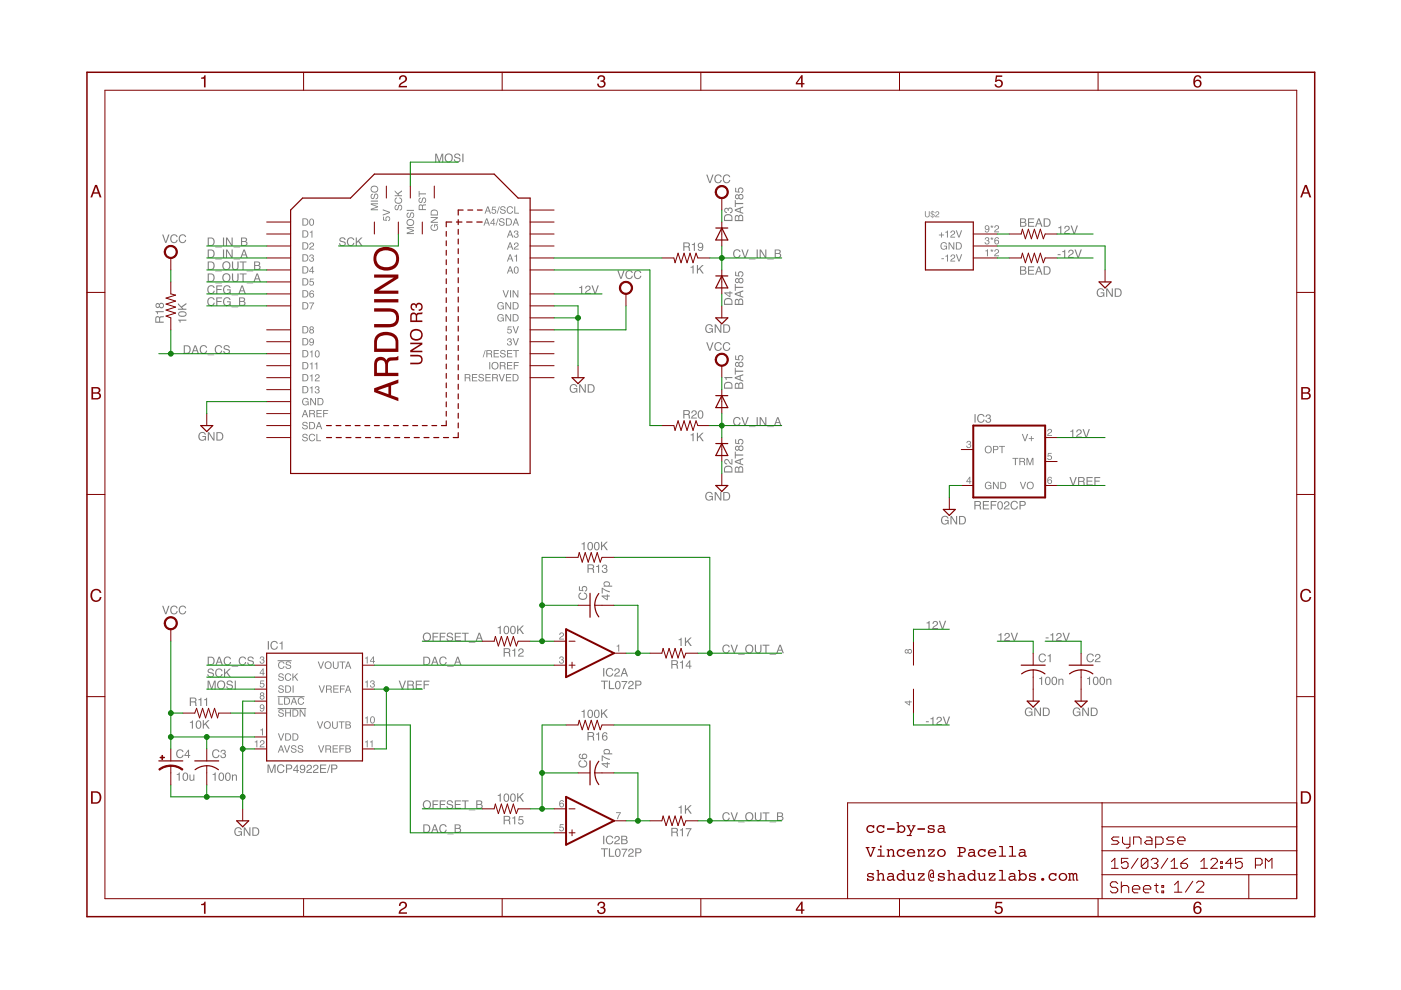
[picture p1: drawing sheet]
<svg xmlns="http://www.w3.org/2000/svg" width="297mm" height="210mm" viewBox="0 0 297 210" stroke-linecap="round" stroke-linejoin="round" font-family="sans-serif">
<g fill="#808080">
<path d="M56.7 162.1h.4l.5 1.5 .5-1.5h.3v1.8h-.2v-1.5l-.5 1.5h-.2l-.6-1.5v1.5h-.2zM58.9 162.3a.78 .78 0 0 1 .8-.3 .78 .78 0 0 1 .6 .6h-.2a.61 .61 0 0 0-.9-.3 .61 .61 0 0 0-.2 .9 .55 .55 0 0 0 .5 .5 .55 .55 0 0 0 .6-.5h.2a.83 .83 0 0 1-1.1 .7 .83 .83 0 0 1-.5-1.2zM60.6 162.1h.8a.52 .52 0 0 1 .6 .5 .52 .52 0 0 1-.6 .5h-.5v.8h-.3zM60.9 162.3v.6h.5a.31 .31 0 0 0 .3-.3 .31 .31 0 0 0-.3-.3zM62.9 162.5l-.6 .8h.6zM62.9 162.1h.2v1.2h.3v.2h-.3v.4h-.2v-.4h-.8v-.3zM63.7 162.3a.67 .67 0 0 1 .9 0 .67 .67 0 0 1 .1 .9 .59 .59 0 0 1-.4 .7 .59 .59 0 0 1-.7-.4h.2a.35 .35 0 0 0 .4 .2 .35 .35 0 0 0 .3-.4v-.2a.56 .56 0 0 1-.8 0 .56 .56 0 0 1 0-.8zM63.8 162.7a.37 .37 0 0 0 .7 0 .37 .37 0 0 0-.7 0zM65.2 162.2a.6 .6 0 0 1 .9 .3 .6 .6 0 0 1-.6 .8l-.3 .4h.9v.2h-1.2a1.47 1.47 0 0 1 1-1.1 .35 .35 0 0 0-.3-.5 .35 .35 0 0 0-.4 .5h-.2zM66.6 162.2a.6 .6 0 0 1 .9 .3 .6 .6 0 0 1-.6 .8l-.3 .4h.9v.2h-1.2a1.47 1.47 0 0 1 1-1.1 .35 .35 0 0 0-.4-.5 .35 .35 0 0 0-.3 .5h-.2zM67.8 162.1h1.4v.2h-1.1v.6h1v.2h-1v.6h1.1v.2h-1.4zM69.9 162.1h.2l-.6 1.8h-.2zM70.2 162.1h.8a.52 .52 0 0 1 .5 .5 .52 .52 0 0 1-.5 .5h-.5v.8h-.3zM70.5 162.3v.6h.4a.31 .31 0 0 0 .4-.3 .31 .31 0 0 0-.4-.3z"/>
<path d="M40.3 153.1l.6-.4v1.8h-.2v-1.3h-.4zM41.7 152.9a.63 .63 0 0 1 .8 0 .63 .63 0 0 1 .2 .7 .65 .65 0 0 1-.6 .9 .65 .65 0 0 1-.6-.9zM41.9 153a.96 .96 0 0 0 .2 1.3 .85 .85 0 0 0 0-1.4zM43 152.7h.2v.9l.9-.9h.3l-.7 .7 .8 1.1h-.4l-.6-.9-.3 .3v.6h-.2z"/>
<path d="M220.3 143.8l.7-.3v1.7h-.3v-1.2h-.4zM221.7 143.6a.63 .63 0 0 1 .8 0 .63 .63 0 0 1 .2 .7 .65 .65 0 0 1-.5 1 .65 .65 0 0 1-.7-.9zM222 143.7a.96 .96 0 0 0 .1 1.4 .85 .85 0 0 0 .1-1.4zM223.1 143.6a.63 .63 0 0 1 .8 0 .63 .63 0 0 1 .2 .7 .65 .65 0 0 1-.5 1 .65 .65 0 0 1-.7-.9zM223.4 143.7a.96 .96 0 0 0 .1 1.4 .85 .85 0 0 0 0-1.4zM224.4 143.9h.2v.2a.46 .46 0 0 1 .6-.2 .46 .46 0 0 1 .3 .5v.8h-.3v-.8a.32 .32 0 0 0-.3-.3 .32 .32 0 0 0-.3 .4v.7h-.2z"/>
<path d="M230.5 143.8l.6-.3v1.7h-.2v-1.2h-.4zM231.9 143.6a.63 .63 0 0 1 .8 0 .63 .63 0 0 1 .2 .7 .65 .65 0 0 1-.6 1 .65 .65 0 0 1-.6-.9zM232.1 143.7a.96 .96 0 0 0 .2 1.4 .85 .85 0 0 0 0-1.4zM233.3 143.6a.63 .63 0 0 1 .8 0 .63 .63 0 0 1 .2 .7 .65 .65 0 0 1-.6 1 .65 .65 0 0 1-.6-.9zM233.5 143.7a.96 .96 0 0 0 .2 1.4 .85 .85 0 0 0 0-1.4zM234.6 143.9h.2v.2a.46 .46 0 0 1 .5-.2 .46 .46 0 0 1 .3 .5v.8h-.2v-.8a.32 .32 0 0 0-.4-.3 .32 .32 0 0 0-.2 .4v.7h-.2z"/>
<path d="M37.5 164.1l.6-.3v1.7h-.2v-1.2h-.4zM38.9 164a.63 .63 0 0 1 .8-.1 .63 .63 0 0 1 .2 .8 .65 .65 0 0 1-.6 .9 .65 .65 0 0 1-.6-.9zM39.1 164a.96 .96 0 0 0 .2 1.4 .85 .85 0 0 0 0-1.4zM40.2 164.2h.2v1l.2 .2 .3-.2 .1-1h.2v1.3h-.2v-.2a.45 .45 0 0 1-.5 .3 .45 .45 0 0 1-.3-.5z"/>
<path d="M49.9 175.6a.8 .8 0 0 1 1.4 .4h-.3a.65 .65 0 0 0-.9-.3 .65 .65 0 0 0-.1 1 .57 .57 0 0 0 .6 .3 .57 .57 0 0 0 .5-.5h-.6v-.2h.8v.9h-.2v-.2a.88 .88 0 0 1-1.2 0 .88 .88 0 0 1-.1-1.2zM51.7 175.4h.3l.9 1.5v-1.5h.2v1.8h-.3l-.9-1.4v1.4h-.2zM53.7 175.6v1.4h.5a.7 .7 0 0 0 .5-.7 .7 .7 0 0 0-.5-.7zM53.5 175.4h.7a.91 .91 0 0 1 .8 .9 .91 .91 0 0 1-.8 .9h-.7z"/>
<path d="M130.9 57.3h.2l.6 1.6 .5-1.6h.2l-.6 1.8h-.3zM132.8 57.6a.78 .78 0 0 1 .8-.3 .78 .78 0 0 1 .6 .6h-.3a.61 .61 0 0 0-.8-.3 .61 .61 0 0 0-.2 .9 .55 .55 0 0 0 .5 .5 .55 .55 0 0 0 .5-.5h.3a.83 .83 0 0 1-1.1 .6 .83 .83 0 0 1-.5-1.1zM134.6 57.6a.78 .78 0 0 1 .8-.3 .78 .78 0 0 1 .6 .6h-.3a.61 .61 0 0 0-.8-.3 .61 .61 0 0 0-.2 .9 .55 .55 0 0 0 .5 .5 .55 .55 0 0 0 .5-.5h.3a.83 .83 0 0 1-1.1 .6 .83 .83 0 0 1-.5-1.1z"/>
<path d="M105.5 133l.7-.3v1.7h-.3v-1.2h-.4zM107 132.9a.63 .63 0 0 1 .7-.1 .63 .63 0 0 1 .3 .7 .65 .65 0 0 1-.6 1 .65 .65 0 0 1-.6-.9zM107.2 132.9a.96 .96 0 0 0 .2 1.4 .85 .85 0 0 0 0-1.4zM108.3 132.9a.63 .63 0 0 1 .8-.1 .63 .63 0 0 1 .2 .7 .65 .65 0 0 1-.5 1 .65 .65 0 0 1-.7-.9zM108.6 132.9a.96 .96 0 0 0 .1 1.4 .85 .85 0 0 0 .1-1.4zM109.6 132.6h.3v.9l.9-.9h.3l-.8 .8 .8 1h-.3l-.6-.9-.3 .3v.6h-.3z"/>
<path d="M123.3 115.2l.6-.3v1.7h-.2v-1.2h-.4zM124.7 115.1a.63 .63 0 0 1 .8-.1 .63 .63 0 0 1 .2 .8 .65 .65 0 0 1-.5 .9 .65 .65 0 0 1-.7-.9zM125 115.1a.96 .96 0 0 0 .1 1.4 .85 .85 0 0 0 0-1.4zM126.1 115.1a.63 .63 0 0 1 .8-.1 .63 .63 0 0 1 .2 .8 .65 .65 0 0 1-.5 .9 .65 .65 0 0 1-.7-.9zM126.4 115.1a.96 .96 0 0 0 .1 1.4 .85 .85 0 0 0 0-1.4zM127.4 114.9h.3v.8l.8-.8h.4l-.8 .7 .8 1h-.3l-.7-.9-.2 .3v.6h-.3z"/>
<path d="M143.9 135.6l.6-.4v1.8h-.2v-1.3h-.4zM145.2 135.2h.3v.8l.8-.8h.4l-.8 .7 .8 1.1h-.3l-.7-.9-.2 .2v.7h-.3z"/>
<path d="M105.5 168.6l.7-.4v1.8h-.3v-1.3h-.4zM107 168.4a.63 .63 0 0 1 .7 0 .63 .63 0 0 1 .3 .7 .65 .65 0 0 1-.6 .9 .65 .65 0 0 1-.6-.9zM107.2 168.5a.96 .96 0 0 0 .2 1.3 .85 .85 0 0 0 0-1.4zM108.3 168.4a.63 .63 0 0 1 .8 0 .63 .63 0 0 1 .2 .7 .65 .65 0 0 1-.5 .9 .65 .65 0 0 1-.7-.9zM108.6 168.5a.96 .96 0 0 0 .1 1.3 .85 .85 0 0 0 .1-1.4zM109.6 168.2h.3v.9l.9-.9h.3l-.8 .7 .8 1.1h-.3l-.6-.9-.3 .3v.6h-.3z"/>
<path d="M123.3 150.8l.6-.3v1.7h-.2v-1.2h-.4zM124.7 150.6a.63 .63 0 0 1 .8 0 .63 .63 0 0 1 .2 .7 .65 .65 0 0 1-.5 .9 .65 .65 0 0 1-.7-.8zM125 150.7a.96 .96 0 0 0 .1 1.3 .85 .85 0 0 0 0-1.3zM126.1 150.6a.63 .63 0 0 1 .8 0 .63 .63 0 0 1 .2 .7 .65 .65 0 0 1-.5 .9 .65 .65 0 0 1-.7-.8zM126.4 150.7a.96 .96 0 0 0 .1 1.3 .85 .85 0 0 0 0-1.3zM127.4 150.4h.3v.9l.8-.9h.4l-.8 .7 .8 1.1h-.3l-.7-.9-.2 .3v.6h-.3z"/>
<path d="M143.9 171.1l.6-.3v1.7h-.2v-1.2h-.4zM145.2 170.7h.3v.9l.8-.9h.4l-.8 .7 .8 1.1h-.3l-.7-.9-.2 .3v.6h-.3z"/>
<path d="M42.3 91.8a.8 .8 0 0 1 1.4 .4h-.3a.65 .65 0 0 0-.9-.3 .65 .65 0 0 0-.1 1 .57 .57 0 0 0 .6 .3 .57 .57 0 0 0 .5-.5h-.6v-.2h.8v.9h-.2v-.2a.88 .88 0 0 1-1.2 0 .88 .88 0 0 1-.1-1.2zM44.1 91.6h.2l1 1.5v-1.5h.2v1.8h-.3l-.9-1.4v1.4h-.2zM46.1 91.8v1.4h.5a.7 .7 0 0 0 .5-.7 .7 .7 0 0 0-.6-.7zM45.9 91.6h.7a.91 .91 0 0 1 .8 .9 .91 .91 0 0 1-.8 .9h-.7z"/>
<path d="M217.5 150.2a.8 .8 0 0 1 1.4 .4h-.3a.65 .65 0 0 0-.9-.3 .65 .65 0 0 0-.1 1 .57 .57 0 0 0 .6 .3 .57 .57 0 0 0 .5-.5h-.6v-.2h.8v.9h-.1l-.1-.2a.88 .88 0 0 1-1.2 0 .88 .88 0 0 1-.1-1.2zM219.3 150h.3l.9 1.5v-1.5h.2v1.8h-.3l-.9-1.4v1.4h-.2zM221.3 150.2v1.4h.5a.7 .7 0 0 0 .5-.7 .7 .7 0 0 0-.5-.7zM221.1 150h.7a.91 .91 0 0 1 .8 .9 .91 .91 0 0 1-.8 .9h-.7z"/>
<path d="M227.7 150.2a.8 .8 0 0 1 1.3 .4h-.2a.65 .65 0 0 0-.9-.3 .65 .65 0 0 0-.2 1 .57 .57 0 0 0 .7 .3 .57 .57 0 0 0 .4-.5h-.5v-.2h.8v.9h-.2v-.2a.88 .88 0 0 1-1.3 0 .88 .88 0 0 1-.1-1.2zM229.4 150h.3l.9 1.5v-1.5h.3v1.8h-.3l-.9-1.4v1.4h-.3zM231.5 150.2v1.4h.4a.7 .7 0 0 0 .6-.7 .7 .7 0 0 0-.6-.7zM231.3 150h.7a.91 .91 0 0 1 .7 .9 .91 .91 0 0 1-.7 .9h-.7z"/>
<path d="M45.1 164.1l.6-.3v1.7h-.2v-1.2h-.4zM46.5 164a.63 .63 0 0 1 .8-.1 .63 .63 0 0 1 .2 .8 .65 .65 0 0 1-.6 .9 .65 .65 0 0 1-.6-.9zM46.8 164a.96 .96 0 0 0 .1 1.4 .85 .85 0 0 0 0-1.4zM47.9 164a.63 .63 0 0 1 .8-.1 .63 .63 0 0 1 .2 .8 .65 .65 0 0 1-.6 .9 .65 .65 0 0 1-.6-.9zM48.1 164a.96 .96 0 0 0 .2 1.4 .85 .85 0 0 0 0-1.4zM49.2 164.2h.2v.2a.46 .46 0 0 1 .5-.2 .46 .46 0 0 1 .3 .5v.8h-.2v-.8a.32 .32 0 0 0-.4-.3 .32 .32 0 0 0-.2 .4v.7h-.2z"/>
<path d="M121 81.7a.8 .8 0 0 1 1.4 .3h-.3a.65 .65 0 0 0-.9-.2 .65 .65 0 0 0-.1 .9 .57 .57 0 0 0 .6 .4 .57 .57 0 0 0 .5-.6h-.6v-.2h.8v1h-.1l-.1-.3a.88 .88 0 0 1-1.2 .1 .88 .88 0 0 1-.1-1.2zM122.8 81.5h.3l.9 1.4v-1.4h.2v1.8h-.3l-.9-1.5v1.5h-.2zM124.8 81.7v1.3h.5a.7 .7 0 0 0 .5-.6 .7 .7 0 0 0-.5-.7zM124.6 81.5h.7a.91 .91 0 0 1 .8 .9 .91 .91 0 0 1-.8 .9h-.7z"/>
<path d="M37.8 67.8h1.7v.2h-1.2v.4h-.2zM37.9 66.2a1.06 1.06 0 0 1 1.7 .4 .97 .97 0 0 1-.9 .6 .97 .97 0 0 1-.9-.6zM38 66.4a.68 .68 0 0 0 1.1 .5l.2-.2a.66 .66 0 0 0-1-.4zM37.7 64.2l.7 .8 1.1-.8v.3l-.9 .7 .3 .2h.6v.3h-1.8v-.3h.9l-.9-.8z"/>
<path d="M34.4 49.7h.2l.6 1.5 .5-1.5h.2l-.6 1.8h-.3zM36.3 49.9a.78 .78 0 0 1 .8-.2 .78 .78 0 0 1 .6 .6h-.3a.61 .61 0 0 0-.8-.3 .61 .61 0 0 0-.3 .8 .55 .55 0 0 0 .6 .5 .55 .55 0 0 0 .5-.4h.3a.83 .83 0 0 1-1.1 .6 .83 .83 0 0 1-.5-1.1zM38.1 49.9a.78 .78 0 0 1 .8-.2 .78 .78 0 0 1 .6 .6h-.3a.61 .61 0 0 0-.8-.3 .61 .61 0 0 0-.2 .8 .55 .55 0 0 0 .5 .5 .55 .55 0 0 0 .5-.4h.3a.83 .83 0 0 1-1.1 .6 .83 .83 0 0 1-.5-1.1z"/>
<path d="M127.9 126.5l.8 .5v-.5zM127.5 126.3h1.2v-.3h.2v.3h.4v.2h-.4v.8h-.3l-1.1-.8zM127.6 124.6l1.7 .7v.3l-.8-.3-.7-.4v.9h-.2zM128.2 123.6a.46 .46 0 0 0 .4 .6 .46 .46 0 0 0 .5-.5l-.5-.2zM128.1 123.4a.66 .66 0 0 1 .9-.1 .66 .66 0 0 1 .2 .8l.6 .1v.2h-1.8v-.2h.2l-.3-.4z"/>
<path d="M127.9 162l.8 .6v-.6zM127.5 161.8h1.2v-.2h.2v.2h.4v.2h-.4v.8h-.3l-1.1-.8zM127.6 160.2l1.7 .7v.2l-.8-.2-.7-.5v1h-.2zM128.2 159.2a.46 .46 0 0 0 .4 .5 .46 .46 0 0 0 .5-.5l-.5-.2zM128.1 158.9a.66 .66 0 0 1 .9-.1 .66 .66 0 0 1 .2 .9h.6v.2h-1.8v-.2h.2l-.3-.4z"/>
<path d="M156.1 81.4l-.1 .8h.5v-.7zM156.9 81.3l-.2 .9h.7l-.1-.7-.1-.2zM156 81.2h.4l.2 .2a.51 .51 0 0 1 .6-.3 .51 .51 0 0 1 .4 .6v.7h-1.8v-.9zM156.1 80.1l.7 .3v-.6zM155.8 80l1.8-.7v.3l-.6 .2v.7l.6 .2v.2l-1.8-.7zM155.8 78h.2v.6h1.6v.2h-1.6v.6h-.2zM156 77.3a.3 .3 0 0 0 .6 0 .3 .3 0 0 0-.6 0zM156.7 77.3a.4 .4 0 0 0 .8 0 .4 .4 0 0 0-.8 0zM156 76.9l.3-.2 .3 .3a.54 .54 0 0 1 .8-.1 .54 .54 0 0 1 0 .8 .54 .54 0 0 1-.8-.1 .5 .5 0 0 1-.7 0 .5 .5 0 0 1 .1-.7zM155.9 75.4h.2v.7l.5 .1a.61 .61 0 0 1 .2-.9 .61 .61 0 0 1 .9 .4 .61 .61 0 0 1-.6 .8v-.2a.38 .38 0 0 0 .2-.6 .38 .38 0 0 0-.6-.1 .38 .38 0 0 0 .1 .6v.2l-.9-.1z"/>
<path d="M156.1 99.2l-.1 .8h.5v-.7zM156.9 99.1l-.2 .9h.7l-.1-.7-.1-.2zM156 99l.4-.1 .2 .3a.51 .51 0 0 1 .6-.3 .51 .51 0 0 1 .4 .6v.7h-1.8v-.9zM156.1 97.9l.7 .3v-.6zM155.8 97.7l1.8-.6v.3l-.6 .1v.8l.6 .1v.3l-1.8-.7zM155.8 95.8h.2v.6h1.6v.2h-1.6v.6h-.2zM156 95.1a.3 .3 0 0 0 .6 0 .3 .3 0 0 0-.6 0zM156.7 95a.4 .4 0 0 0 .8 0 .4 .4 0 0 0-.8 0zM156 94.6l.3-.1 .3 .2a.54 .54 0 0 1 .8-.1 .54 .54 0 0 1 0 .8 .54 .54 0 0 1-.8-.1 .5 .5 0 0 1-.7 .1 .5 .5 0 0 1 .1-.8zM155.9 93.1h.2v.8l.5 .1a.61 .61 0 0 1 .2-.9 .61 .61 0 0 1 .9 .4 .61 .61 0 0 1-.6 .8v-.3a.38 .38 0 0 0 .2-.5 .38 .38 0 0 0-.6-.1 .38 .38 0 0 0 .1 .6v.2l-.9-.1z"/>
<path d="M146.4 92.1l.7-.3v1.7h-.3v-1.2h-.4zM147.8 91.7h.2v.9l.9-.9h.3l-.7 .8 .7 1h-.3l-.6-.9-.3 .3v.6h-.2z"/>
<path d="M149.7 72.6h.3l.5 1.5 .5-1.5h.3l-.7 1.8h-.2zM151.7 72.8a.78 .78 0 0 1 .7-.3 .78 .78 0 0 1 .6 .6h-.2a.61 .61 0 0 0-.9-.3 .61 .61 0 0 0-.2 .9 .55 .55 0 0 0 .5 .5 .55 .55 0 0 0 .6-.5h.2a.83 .83 0 0 1-1 .7 .83 .83 0 0 1-.5-1.2zM153.5 72.8a.78 .78 0 0 1 .7-.3 .78 .78 0 0 1 .6 .6h-.2a.61 .61 0 0 0-.9-.3 .61 .61 0 0 0-.2 .9 .55 .55 0 0 0 .5 .5 .55 .55 0 0 0 .6-.5h.2a.83 .83 0 0 1-1 .7 .83 .83 0 0 1-.5-1.2z"/>
<path d="M149.8 104.5a.8 .8 0 0 1 1.3 .4h-.2a.65 .65 0 0 0-1-.3 .65 .65 0 0 0-.1 1 .57 .57 0 0 0 .7 .3 .57 .57 0 0 0 .4-.5h-.5v-.2h.7v.9h-.1l-.1-.2a.88 .88 0 0 1-1.2 0 .88 .88 0 0 1-.1-1.2zM151.5 104.3h.3l.9 1.5v-1.5h.2v1.8h-.2l-.9-1.4v1.4h-.3zM153.6 104.5v1.4h.4a.7 .7 0 0 0 .6-.7 .7 .7 0 0 0-.6-.7zM153.3 104.3h.8a.91 .91 0 0 1 .7 .9 .91 .91 0 0 1-.7 .9h-.8z"/>
<path d="M156.1 45.9l-.1 .7h.5v-.6zM156.9 45.8l-.2 .8h.7l-.1-.7-.1-.1zM156 45.7l.4-.1 .2 .2a.51 .51 0 0 1 .6-.3 .51 .51 0 0 1 .4 .6v.8h-1.8v-1zM156.1 44.6l.7 .3v-.6zM155.8 44.4l1.8-.6v.2l-.6 .2v.7l.6 .2v.3l-1.8-.7zM155.8 42.4h.2v.6h1.6v.3h-1.6v.6h-.2zM156 41.7a.3 .3 0 0 0 .6 0 .3 .3 0 0 0-.6 0zM156.7 41.7a.4 .4 0 0 0 .8 0 .4 .4 0 0 0-.8 0zM156 41.3l.3-.1 .3 .2a.54 .54 0 0 1 .8-.1 .54 .54 0 0 1 0 .8 .54 .54 0 0 1-.8-.1 .5 .5 0 0 1-.7 .1 .5 .5 0 0 1 .1-.8zM155.9 39.8h.2v.8h.5a.61 .61 0 0 1 .2-.8 .61 .61 0 0 1 .9 .4 .61 .61 0 0 1-.6 .7v-.2a.38 .38 0 0 0 .2-.6 .38 .38 0 0 0-.6 0 .38 .38 0 0 0 .1 .6v.2l-.9-.2z"/>
<path d="M156.1 63.6l-.1 .8h.5v-.7zM156.9 63.6l-.2 .8h.7l-.1-.7-.1-.2zM156 63.4h.4l.2 .2a.51 .51 0 0 1 .6-.3 .51 .51 0 0 1 .4 .6v.8h-1.8v-1zM156.1 62.3l.7 .3v-.5zM155.8 62.2l1.8-.7v.3l-.6 .2v.7l.6 .2v.2l-1.8-.6zM155.8 60.2h.2v.6h1.6v.3h-1.6v.6h-.2zM156 59.5a.3 .3 0 0 0 .6 0 .3 .3 0 0 0-.6 0zM156.7 59.5a.4 .4 0 0 0 .8 0 .4 .4 0 0 0-.8 0zM156 59.1l.3-.1 .3 .2a.54 .54 0 0 1 .8-.1 .54 .54 0 0 1 0 .8 .54 .54 0 0 1-.8-.1 .5 .5 0 0 1-.7 .1 .5 .5 0 0 1 .1-.8zM155.9 57.6h.2v.7l.5 .1a.61 .61 0 0 1 .2-.9 .61 .61 0 0 1 .9 .5 .61 .61 0 0 1-.6 .7v-.2a.38 .38 0 0 0 .2-.6 .38 .38 0 0 0-.6 0 .38 .38 0 0 0 .1 .5v.2l-.9-.1z"/>
<path d="M146.4 56.6l.7-.3v1.7h-.3v-1.2h-.4zM147.8 56.2h.2v.9l.9-.9h.3l-.7 .7 .7 1.1h-.3l-.6-.9-.3 .3v.6h-.2z"/>
<path d="M149.7 37h.3l.5 1.6 .5-1.6h.3l-.7 1.8h-.2zM151.7 37.3a.78 .78 0 0 1 .7-.3 .78 .78 0 0 1 .6 .6h-.2a.61 .61 0 0 0-.9-.3 .61 .61 0 0 0-.2 .8 .55 .55 0 0 0 .5 .6 .55 .55 0 0 0 .6-.5h.2a.83 .83 0 0 1-1 .6 .83 .83 0 0 1-.5-1.1zM153.5 37.3a.78 .78 0 0 1 .7-.3 .78 .78 0 0 1 .6 .6h-.2a.61 .61 0 0 0-.9-.3 .61 .61 0 0 0-.2 .8 .55 .55 0 0 0 .5 .6 .55 .55 0 0 0 .6-.5h.2a.83 .83 0 0 1-1 .6 .83 .83 0 0 1-.5-1.1z"/>
<path d="M149.8 69a.8 .8 0 0 1 1.3 .3h-.2a.65 .65 0 0 0-1-.2 .65 .65 0 0 0-.1 1 .57 .57 0 0 0 .7 .3 .57 .57 0 0 0 .4-.6h-.5v-.2h.7v1h-.1l-.1-.3a.88 .88 0 0 1-1.2 .1 .88 .88 0 0 1-.1-1.2zM151.5 68.8h.3l.9 1.4v-1.4h.2v1.8h-.2l-.9-1.5v1.5h-.3zM153.6 69v1.4h.4a.7 .7 0 0 0 .6-.7 .7 .7 0 0 0-.6-.7zM153.3 68.8h.8a.91 .91 0 0 1 .7 .9 .91 .91 0 0 1-.7 .9h-.8z"/>
<path d="M127.4 144.3h1.5v.2h-.6v1.6h-.3v-1.6h-.6zM129.1 144.3h.2v1.6h.9v.2h-1.1zM130.6 144.5a.63 .63 0 0 1 .7 0 .63 .63 0 0 1 .3 .7 .65 .65 0 0 1-.6 1 .65 .65 0 0 1-.6-.9zM130.8 144.6a.96 .96 0 0 0 .2 1.4 .85 .85 0 0 0 0-1.4zM131.8 144.4h1.2l-.7 1.7h-.3l.2-.5 .5-1h-.9zM133.4 144.5a.6 .6 0 0 1 1 .3 .6 .6 0 0 1-.7 .7l-.3 .4h1v.2h-1.2a1.47 1.47 0 0 1 .9-1.1 .35 .35 0 0 0-.3-.5 .35 .35 0 0 0-.4 .5h-.2zM134.7 144.3h.8a.52 .52 0 0 1 .5 .5 .52 .52 0 0 1-.5 .5h-.6v.8h-.2zM134.9 144.5v.6h.5a.31 .31 0 0 0 .4-.3 .31 .31 0 0 0-.4-.3z"/>
<path d="M127.4 179.9h1.5v.2h-.6v1.6h-.3v-1.6h-.6zM129.1 179.9h.2v1.5h.9v.3h-1.1zM130.6 180.1a.63 .63 0 0 1 .7-.1 .63 .63 0 0 1 .3 .8 .65 .65 0 0 1-.6 .9 .65 .65 0 0 1-.6-.9zM130.8 180.2a.96 .96 0 0 0 .2 1.3 .85 .85 0 0 0 0-1.4zM131.8 179.9h1.2l-.7 1.8h-.3l.2-.5 .5-1h-.9zM133.4 180a.6 .6 0 0 1 1 .3 .6 .6 0 0 1-.7 .8l-.3 .3h1v.3h-1.2a1.47 1.47 0 0 1 .9-1.1 .35 .35 0 0 0-.3-.5 .35 .35 0 0 0-.4 .4h-.2zM134.7 179.9h.8a.52 .52 0 0 1 .5 .5 .52 .52 0 0 1-.5 .5h-.6v.8h-.2zM134.9 180.1v.6h.5a.31 .31 0 0 0 .4-.3 .31 .31 0 0 0-.4-.3z"/>
<path d="M206.8 106.4v.6h.6a.31 .31 0 0 0 .4-.2 .31 .31 0 0 0-.4-.4zM206.6 106.2h.8a.49 .49 0 0 1 .6 .3 .49 .49 0 0 1-.3 .6l.2 .2 .2 .7h-.3l-.1-.6-.3-.2h-.6v.8h-.2zM208.4 106.2h1.3v.2h-1.1v.6h1v.2h-1v.6h1.1v.2h-1.3zM210 106.2h1.3v.2h-1v.6h.9v.2h-.9v.8h-.3zM211.6 106.4a.63 .63 0 0 1 .8 0 .63 .63 0 0 1 .2 .7 .65 .65 0 0 1-.5 1 .65 .65 0 0 1-.7-.9zM211.9 106.5a.96 .96 0 0 0 .1 1.4 .85 .85 0 0 0 0-1.4zM213.1 106.4a.6 .6 0 0 1 .9 .3 .6 .6 0 0 1-.6 .7l-.3 .4h.9v.2h-1.2a1.47 1.47 0 0 1 1-1.1 .35 .35 0 0 0-.4-.5 .35 .35 0 0 0-.3 .5h-.2zM214.5 106.4a.78 .78 0 0 1 .7-.2 .78 .78 0 0 1 .6 .6h-.2a.61 .61 0 0 0-.9-.3 .61 .61 0 0 0-.2 .8 .55 .55 0 0 0 .5 .5 .55 .55 0 0 0 .6-.4h.2a.83 .83 0 0 1-1 .6 .83 .83 0 0 1-.5-1.1zM216.2 106.2h.8a.52 .52 0 0 1 .5 .5 .52 .52 0 0 1-.5 .6h-.6v.7h-.2zM216.4 106.4v.7h.5a.31 .31 0 0 0 .3-.4 .31 .31 0 0 0-.3-.3z"/>
<path d="M199.7 109.6a.8 .8 0 0 1 1.4 .3h-.2a.65 .65 0 0 0-1-.2 .65 .65 0 0 0-.1 1 .57 .57 0 0 0 .7 .3 .57 .57 0 0 0 .4-.6h-.5v-.2h.7v1h-.1l-.1-.2a.88 .88 0 0 1-1.2 0 .88 .88 0 0 1-.1-1.2zM201.5 109.4h.3l.9 1.4v-1.4h.2v1.8h-.2l-1-1.5v1.5h-.2zM203.6 109.6v1.4h.4a.7 .7 0 0 0 .6-.7 .7 .7 0 0 0-.6-.7zM203.3 109.4h.8a.91 .91 0 0 1 .7 .9 .91 .91 0 0 1-.8 .9h-.7z"/>
<path d="M216.5 46.5v.6h.4a.29 .29 0 0 0 .4-.3 .29 .29 0 0 0-.4-.3zM216.5 47.2v.7l.8-.2-.1-.4zM216.3 46.3h.7a.44 .44 0 0 1 .5 .3 .44 .44 0 0 1-.2 .5 .51 .51 0 0 1 .3 .6 .51 .51 0 0 1-.6 .4h-.7zM218 46.3h1.3v.2h-1.1v.6h1v.2h-1v.6h1.1v.2h-1.3zM220.2 46.6l-.2 .8h.5zM220.1 46.3h.3l.6 1.8h-.2l-.2-.6h-.7l-.2 .6h-.3zM221.5 46.5v1.4h.5a.7 .7 0 0 0 .5-.7 .7 .7 0 0 0-.6-.7zM221.3 46.3h.7a.91 .91 0 0 1 .8 .9 .91 .91 0 0 1-.8 .9h-.7z"/>
<path d="M216.5 56.7v.5h.4a.29 .29 0 0 0 .4-.3 .29 .29 0 0 0-.4-.2zM216.5 57.4v.6l.8-.1-.1-.5zM216.3 56.5h.7a.44 .44 0 0 1 .5 .2 .44 .44 0 0 1-.2 .6 .51 .51 0 0 1 .3 .6 .51 .51 0 0 1-.6 .3h-.7zM218 56.5h1.3v.2h-1.1v.5h1v.2h-1v.6h1.1v.2h-1.3zM220.2 56.7l-.2 .8h.5zM220.1 56.5h.3l.6 1.7h-.2l-.2-.5h-.7l-.2 .5h-.3zM221.5 56.7v1.3h.5a.7 .7 0 0 0 .5-.7 .7 .7 0 0 0-.6-.6zM221.3 56.5h.7a.91 .91 0 0 1 .8 .8 .91 .91 0 0 1-.8 .9h-.7z"/>
<path d="M232.8 61.4a.8 .8 0 0 1 1.3 .3h-.2a.65 .65 0 0 0-1-.2 .65 .65 0 0 0-.1 .9 .57 .57 0 0 0 .7 .4 .57 .57 0 0 0 .4-.6h-.5v-.2h.8v.9h-.2l-.1-.2a.88 .88 0 0 1-1.2 .1 .88 .88 0 0 1-.1-1.2zM234.5 61.1h.3l.9 1.5v-1.5h.2v1.8h-.2l-.9-1.4v1.4h-.3zM236.6 61.4v1.3h.4a.7 .7 0 0 0 .6-.7 .7 .7 0 0 0-.6-.6zM236.3 61.1h.8a.91 .91 0 0 1 .7 .9 .91 .91 0 0 1-.7 .9h-.8z"/>
<path d="M34.4 128.4h.2l.6 1.6 .5-1.6h.2l-.6 1.8h-.3zM36.3 128.7a.78 .78 0 0 1 .8-.3 .78 .78 0 0 1 .6 .6h-.3a.61 .61 0 0 0-.8-.3 .61 .61 0 0 0-.3 .9 .55 .55 0 0 0 .6 .5 .55 .55 0 0 0 .5-.5h.3a.83 .83 0 0 1-1.1 .6 .83 .83 0 0 1-.5-1.1zM38.1 128.7a.78 .78 0 0 1 .8-.3 .78 .78 0 0 1 .6 .6h-.3a.61 .61 0 0 0-.8-.3 .61 .61 0 0 0-.2 .9 .55 .55 0 0 0 .5 .5 .55 .55 0 0 0 .5-.5h.3a.83 .83 0 0 1-1.1 .6 .83 .83 0 0 1-.5-1.1z"/>
<path d="M199.5 49.3h.2v.4h.5v.2h-.5v.5h-.2v-.5h-.4v-.2h.4zM200.4 49.2l.6-.3v1.5h-.2v-1.1h-.4zM201.7 49a.52 .52 0 0 1 .8 .2 .52 .52 0 0 1-.5 .7l-.3 .3h.8v.2h-1l.2-.5a.59 .59 0 0 0 .5-.8h-.4l-.1 .3h-.2zM202.6 48.8h.3l.4 1.3 .5-1.3h.2l-.6 1.6h-.2z"/>
<path d="M208.9 47.9a.66 .66 0 0 1 .8 .2 .66 .66 0 0 1 0 .8 .46 .46 0 0 1-.5 .4 .46 .46 0 0 1-.4-.4h.2a.3 .3 0 0 0 .3 .2 .3 .3 0 0 0 .3-.3v-.2a.48 .48 0 0 1-.7 0 .48 .48 0 0 1 0-.7zM209 48.3a.32 .32 0 0 0 .6 0 .32 .32 0 0 0-.6 0zM210 47.9l.2 .1v-.3h.2v.3l.2-.1v.1l-.2 .1 .1 .2h-.1l-.1-.2-.1 .2h-.1l.1-.2-.2-.1zM211 47.9a.52 .52 0 0 1 .8 .2 .52 .52 0 0 1-.5 .7l-.3 .3h.8v.2h-1l.2-.5a.59 .59 0 0 0 .5-.8h-.3l-.2 .3h-.2z"/>
<path d="M199.6 51.6a.68 .68 0 0 1 1.2 .2h-.2a.58 .58 0 0 0-1 .1 .58 .58 0 0 0 .5 .9 .45 .45 0 0 0 .5-.5h-.5v-.2h.7v.8l-.2-.2a.77 .77 0 0 1-1.1 0 .77 .77 0 0 1 .1-1.1zM201.1 51.4h.3l.7 1.2v-1.2h.2v1.5h-.2l-.8-1.2v1.2h-.2zM202.9 51.6v1.1h.3a.6 .6 0 0 0 .5-.6 .6 .6 0 0 0-.5-.5zM202.7 51.4h.6a.78 .78 0 0 1 .6 .7 .78 .78 0 0 1-.6 .8h-.6z"/>
<path d="M209 50.4a.43 .43 0 0 1 .6-.1 .43 .43 0 0 1-.1 .7 .5 .5 0 0 1-.1 .9 .5 .5 0 0 1-.6-.6h.1a.32 .32 0 0 0 .5 .4 .3 .3 0 0 0 0-.6h-.2v-.2a.25 .25 0 0 0 .3-.2 .25 .25 0 0 0-.2-.2l-.5 .3zM210 50.4l.2 .1v-.2h.2v.2l.2-.1v.1l-.2 .1 .1 .2-.1 .1-.1-.2-.1 .2-.1-.1 .1-.2-.2-.1zM211 50.5l.6-.2 .2 .4-.6-.2-.2 .5a.51 .51 0 0 1 .8 .2 .51 .51 0 0 1-.4 .7 .51 .51 0 0 1-.6-.5zM211 51.3a.35 .35 0 0 0 .7 0 .35 .35 0 0 0-.7 0z"/>
<path d="M199.6 54.8h.5v.2h-.5zM200.4 54.2l.6-.2v1.5h-.2v-1.1h-.4zM201.7 54a.52 .52 0 0 1 .8 .3 .52 .52 0 0 1-.5 .7l-.3 .3h.8v.2h-1l.2-.5a.59 .59 0 0 0 .5-.8h-.3l-.2 .3h-.2zM202.7 53.9h.2l.4 1.3 .5-1.3h.2l-.6 1.6h-.2z"/>
<path d="M208.9 53.1l.6-.3v1.5h-.2v-1h-.4zM210 53h.2v-.2h.2v.2h.2v.1h-.2l.1 .2-.1 .1-.1-.2-.1 .2-.1-.1 .1-.2h-.2zM211 52.9a.52 .52 0 0 1 .8 .3 .52 .52 0 0 1-.5 .6l-.3 .4h.8v.1h-1l.2-.4a.59 .59 0 0 0 .5-.8l-.3-.1-.2 .4h-.2z"/>
<path d="M196.1 44.8h.2v.8a.33 .33 0 0 0 .3 .3 .33 .33 0 0 0 .3-.3v-.8h.2v.7a.51 .51 0 0 1-.5 .6 .51 .51 0 0 1-.5-.6zM197.8 45.5v.5a.23 .23 0 0 0 .2-.3 .23 .23 0 0 0-.2-.2zM197.5 45v.2l.2 .1v-.4zM197.4 44.9l.3-.2 .3 .2 .1 .2-.3-.2v.4a.37 .37 0 0 1 .4 .4 .37 .37 0 0 1-.4 .4l-.1 .2v-.2l-.4-.3 .1-.1 .3 .3v-.5l-.4-.2zM198.4 45a.44 .44 0 0 1 .7 .1 .44 .44 0 0 1-.5 .6l-.1 .2h.6v.2h-.8l.1-.4a.44 .44 0 0 0 .5-.3 .44 .44 0 0 0-.1-.4l-.5 .3z"/>
<path d="M56.8 135.9h.2v1.8h-.2zM57.5 136.2a.78 .78 0 0 1 .8-.3 .78 .78 0 0 1 .6 .6h-.2a.61 .61 0 0 0-.9-.3 .61 .61 0 0 0-.2 .8 .55 .55 0 0 0 .5 .6 .55 .55 0 0 0 .6-.5h.2a.83 .83 0 0 1-1.1 .6 .83 .83 0 0 1-.4-1.1zM59.3 136.3l.6-.3v1.7h-.2v-1.2h-.4z"/>
<path d="M59.1 140.4a.66 .66 0 0 1 .7-.2 .66 .66 0 0 1 .5 .5h-.2a.55 .55 0 0 0-.8-.2 .55 .55 0 0 0-.1 .9l.1 .1a.46 .46 0 0 0 .5 .1 .46 .46 0 0 0 .3-.4h.2a.73 .73 0 0 1-1 .5 .73 .73 0 0 1-.3-1.1zM60.7 140.3l.4-.1a.5 .5 0 0 1 .6 .5h-.2a.36 .36 0 0 0-.4-.3 .36 .36 0 0 0-.3 .3l.1 .1a.66 .66 0 0 1 .8 .8 .66 .66 0 0 1-.7 .2 .66 .66 0 0 1-.5-.5h.2a.4 .4 0 0 0 .4 .4 .4 .4 0 0 0 .4-.4v-.1a.64 .64 0 0 1-.7-.2 .64 .64 0 0 1-.1-.7z"/>
</g>
<path d="M58.9 140.1h2.9" fill="none" stroke="#808080" stroke-width=".21"/>
<g fill="#808080">
<path d="M55.2 139.3a.43 .43 0 0 1 .7-.1 .43 .43 0 0 1-.1 .7 .5 .5 0 0 1-.1 .8 .5 .5 0 0 1-.7-.5h.2a.3 .3 0 0 0 .5 .3 .3 .3 0 0 0 0-.5h-.3l.1-.2a.25 .25 0 0 0 .3-.2 .25 .25 0 0 0-.2-.3l-.5 .4z"/>
<path d="M55.2 144.3h.8v.2h-.6l-.1 .4a.52 .52 0 0 1 .8 .2 .52 .52 0 0 1-.4 .7 .52 .52 0 0 1-.6-.4h.2a.33 .33 0 0 0 .4 .1 .33 .33 0 0 0 .1-.5 .33 .33 0 0 0-.5 .1h-.2z"/>
<path d="M59.2 142.9l.4-.1a.5 .5 0 0 1 .5 .4h-.1a.36 .36 0 0 0-.4-.3 .36 .36 0 0 0-.4 .4l.1 .1a.66 .66 0 0 1 .8 .8 .66 .66 0 0 1-.7 .2 .66 .66 0 0 1-.4-.6h.2a.4 .4 0 0 0 .4 .4 .4 .4 0 0 0 .4-.4h-.1a.64 .64 0 0 1-.6-.2 .64 .64 0 0 1-.1-.7zM60.6 143a.66 .66 0 0 1 .6-.2 .66 .66 0 0 1 .5 .5h-.2a.55 .55 0 0 0-.8-.2 .55 .55 0 0 0 0 .8v.1a.46 .46 0 0 0 .5 .2 .46 .46 0 0 0 .3-.4h.2a.73 .73 0 0 1-1 .5 .73 .73 0 0 1-.2-1.2zM62 142.8h.2v.7l.7-.7h.3l-.6 .6 .7 .9h-.3l-.6-.7-.2 .2v.5h-.2z"/>
<path d="M55.7 142l-.5 .7h.5zM55.7 141.7h.2v1h.2v.1h-.2v.4h-.2v-.4h-.7z"/>
<path d="M59.2 145.4l.4-.1a.5 .5 0 0 1 .5 .5h-.1a.36 .36 0 0 0-.4-.3 .36 .36 0 0 0-.4 .3l.1 .1a.66 .66 0 0 1 .8 .8 .66 .66 0 0 1-.7 .2 .66 .66 0 0 1-.4-.5h.2a.4 .4 0 0 0 .4 .3 .4 .4 0 0 0 .4-.3l-.1-.1a.64 .64 0 0 1-.6-.2 .64 .64 0 0 1-.1-.7zM60.7 145.5v1.2h.3a.6 .6 0 0 0 .5-.6 .6 .6 0 0 0-.5-.6zM60.5 145.3h.6a.78 .78 0 0 1 .6 .8 .78 .78 0 0 1-.6 .8h-.6zM62 145.3h.3v1.6h-.3z"/>
<path d="M67.6 145.3h.2l.4 1.3 .5-1.3h.2l-.6 1.6h-.2zM69.3 145.5v.5h.5a.27 .27 0 0 0 .3-.2 .27 .27 0 0 0-.3-.3zM69.1 145.3h.7a.42 .42 0 0 1 .5 .3 .42 .42 0 0 1-.2 .5l.3 .8h-.3v-.6l-.3-.1h-.5v.7h-.2zM70.7 145.3h1.1v.2h-.9v.5h.8v.2h-.8v.5h.9v.2h-1.1zM72.1 145.3h1v.2h-.8v.5h.7v.2h-.7v.7h-.2zM73.8 145.6l-.2 .6h.4zM73.7 145.3h.2l.6 1.6h-.2l-.2-.5h-.6l-.2 .5h-.2z"/>
<path d="M77.4 144.5l.6-.2v1.4h-.2v-1h-.4zM78.6 144.3a.43 .43 0 0 1 .7 0 .43 .43 0 0 1-.1 .7 .5 .5 0 0 1-.1 .8 .5 .5 0 0 1-.7-.5h.2a.3 .3 0 0 0 .5 .3 .3 .3 0 0 0 0-.5h-.3l.1-.2a.25 .25 0 0 0 .3-.2 .25 .25 0 0 0-.2-.3l-.5 .3z"/>
<path d="M67.4 140.3h.2l.4 1.3 .5-1.3h.2l-.6 1.5h-.2zM68.8 141a.8 .8 0 0 1 1.6 0 .8 .8 0 0 1-1.6 0zM69 141a.6 .6 0 0 0 1.2 0 .6 .6 0 0 0-1.2 0zM70.6 140.3h.2v.9a.4 .4 0 0 0 .4 .4 .4 .4 0 0 0 .4-.4v-.9h.2v.8a.61 .61 0 0 1-.6 .7 .61 .61 0 0 1-.6-.7zM72 140.3h1.2v.1h-.5v1.4h-.2v-1.4h-.5zM73.8 140.5l-.2 .7h.4zM73.7 140.3h.2l.6 1.5h-.2l-.2-.5h-.6l-.2 .5h-.2z"/>
<path d="M77.4 139.5l.6-.3v1.5h-.2v-1.1h-.4zM79.1 139.5l-.5 .6h.5zM79.1 139.2h.2v.9h.2v.2h-.2v.4h-.2v-.4h-.7z"/>
<path d="M59.6 158.3l-.3 .6h.5zM59.5 158h.2l.6 1.6h-.3l-.1-.5h-.6l-.2 .5h-.2zM60.2 158h.2l.5 1.3 .4-1.3h.2l-.5 1.6h-.3zM61.9 158.1l.4-.1a.5 .5 0 0 1 .5 .5h-.2a.36 .36 0 0 0-.3-.3 .36 .36 0 0 0-.4 .3l.1 .1a.66 .66 0 0 1 .8 .8 .66 .66 0 0 1-.7 .2 .66 .66 0 0 1-.4-.5h.2a.4 .4 0 0 0 .4 .3 .4 .4 0 0 0 .4-.3l-.1-.1a.64 .64 0 0 1-.6-.2 .64 .64 0 0 1-.1-.7zM63.3 158.1l.4-.1a.5 .5 0 0 1 .6 .5h-.2a.36 .36 0 0 0-.4-.3 .36 .36 0 0 0-.3 .3v.1a.66 .66 0 0 1 .8 .8 .66 .66 0 0 1-.6 .2 .66 .66 0 0 1-.5-.5h.2a.4 .4 0 0 0 .4 .3 .4 .4 0 0 0 .4-.3l-.1-.1a.64 .64 0 0 1-.6-.2 .64 .64 0 0 1-.1-.7z"/>
<path d="M54 157.2l.6-.2v1.4h-.2v-1h-.4zM55.3 157a.52 .52 0 0 1 .8 .3 .52 .52 0 0 1-.5 .7l-.3 .3h.8v.1h-1l.1-.4a.59 .59 0 0 0 .6-.8h-.4l-.1 .3h-.2z"/>
<path d="M59 147.9h.2v1.3h.8v.2h-1zM60.4 148.1v1.1h.4a.6 .6 0 0 0 .5-.6 .6 .6 0 0 0-.5-.5zM60.2 147.9h.6a.78 .78 0 0 1 .7 .7 .78 .78 0 0 1-.7 .8h-.6zM62.3 148.1l-.2 .7h.4zM62.2 147.9h.2l.6 1.5h-.2l-.2-.5h-.6l-.2 .5h-.2zM63.3 148.1a.66 .66 0 0 1 .7-.3 .66 .66 0 0 1 .5 .5h-.2a.55 .55 0 0 0-.9-.2 .55 .55 0 0 0 0 .9l.1 .1a.46 .46 0 0 0 .5 .2 .46 .46 0 0 0 .3-.5h.2a.73 .73 0 0 1-1.1 .6 .73 .73 0 0 1-.2-1.2z"/>
</g>
<path d="M58.9 147.7h5.7" fill="none" stroke="#808080" stroke-width=".21"/>
<g fill="#808080">
<path d="M55.2 154.7l.5-.3v1.5h-.2v-1.1h-.3z"/>
<path d="M55.3 147.2a.25 .25 0 0 0 .5 0 .25 .25 0 0 0-.5 0zM55.3 147.9a.31 .31 0 0 0 .6 0 .31 .31 0 0 0-.6 0zM55.2 146.9a.43 .43 0 0 1 .7-.1 .43 .43 0 0 1-.1 .7 .46 .46 0 0 1 .1 .7 .46 .46 0 0 1-.7 0 .46 .46 0 0 1 .1-.7l-.2-.3z"/>
<path d="M58.9 155.5h.2l.5 1.3 .4-1.3h.3l-.6 1.5h-.2zM60.7 155.7v1.1h.3a.6 .6 0 0 0 .5-.5 .6 .6 0 0 0-.5-.6zM60.5 155.5h.6a.78 .78 0 0 1 .6 .8 .78 .78 0 0 1-.6 .7h-.6zM62.2 155.7v1.1h.4a.6 .6 0 0 0 .5-.5 .6 .6 0 0 0-.5-.6zM62 155.5h.6a.78 .78 0 0 1 .7 .8 .78 .78 0 0 1-.7 .7h-.6z"/>
<path d="M67.2 153h.2l.5 1.3 .4-1.3h.2l-.5 1.5h-.2zM68.6 153.7a.8 .8 0 0 1 1.6 0 .8 .8 0 0 1-1.6 0zM68.8 153.7a.6 .6 0 0 0 1.2 0 .6 .6 0 0 0-1.2 0zM70.4 153h.2v.9a.4 .4 0 0 0 .4 .4 .4 .4 0 0 0 .4-.4v-.9h.2v.8a.61 .61 0 0 1-.6 .7 .61 .61 0 0 1-.6-.7zM71.8 153h1.3v.1h-.6v1.4h-.2v-1.4h-.5zM73.4 153.1v.5h.4a.25 .25 0 0 0 .3-.2 .25 .25 0 0 0-.3-.3zM73.4 153.8v.5l.8-.1-.1-.4zM73.2 153h.7a.38 .38 0 0 1 .4 .2 .38 .38 0 0 1-.2 .5 .43 .43 0 0 1 .3 .5 .43 .43 0 0 1-.5 .3h-.7z"/>
<path d="M77.4 152.2l.6-.3v1.5h-.2v-1.1h-.4zM78.6 152a.64 .64 0 0 1 .8 .2 .64 .64 0 0 1 0 .8 .53 .53 0 0 1-.6 .4 .53 .53 0 0 1-.3-.7zM78.8 152.1a.83 .83 0 0 0 .2 1.1 .7 .7 0 0 0 0-1.2z"/>
<path d="M67.4 158h.3l.4 1.3 .4-1.3h.3l-.6 1.6h-.2zM69.2 158.2v.5h.5a.27 .27 0 0 0 .3-.2 .27 .27 0 0 0-.3-.3zM69 158h.7a.42 .42 0 0 1 .5 .3 .42 .42 0 0 1-.2 .5l.3 .8h-.3l-.1-.6-.2-.1h-.5v.7h-.2zM70.5 158h1.1v.2h-.9v.5h.9v.2h-.9v.5h1v.2h-1.2zM72 158h1v.2h-.8v.5h.7v.2h-.7v.7h-.2zM73.4 158.2v.5h.4a.25 .25 0 0 0 .3-.3 .25 .25 0 0 0-.3-.2zM73.4 158.8v.6l.8-.1-.1-.4zM73.2 158h.7a.38 .38 0 0 1 .4 .3 .38 .38 0 0 1-.2 .4 .43 .43 0 0 1 .3 .6 .43 .43 0 0 1-.5 .3h-.7z"/>
<path d="M77.4 157.2l.6-.2v1.4h-.2v-1h-.4zM78.4 157.2l.6-.2v1.4h-.2v-1h-.4z"/>
<path d="M59.2 150.5l.4-.1a.5 .5 0 0 1 .5 .5h-.1a.36 .36 0 0 0-.4-.3 .36 .36 0 0 0-.4 .3l.1 .1a.66 .66 0 0 1 .8 .8 .66 .66 0 0 1-.7 .2 .66 .66 0 0 1-.4-.5h.2a.4 .4 0 0 0 .4 .3 .4 .4 0 0 0 .4-.4h-.1a.64 .64 0 0 1-.6-.2 .64 .64 0 0 1-.1-.7zM60.5 150.4h.2v.6h.8v-.6h.2v1.5h-.2v-.7h-.8v.7h-.2zM62.2 150.6v1.2h.4a.6 .6 0 0 0 .5-.6 .6 .6 0 0 0-.5-.6zM62 150.4h.6a.78 .78 0 0 1 .7 .8 .78 .78 0 0 1-.7 .7h-.6zM63.5 150.4h.3l.8 1.3v-1.3h.2v1.5h-.3l-.8-1.2v1.2h-.2z"/>
</g>
<path d="M58.9 150.2h6" fill="none" stroke="#808080" stroke-width=".21"/>
<g fill="#808080">
<path d="M118.8 134.2a.52 .52 0 0 1 .8 .2 .52 .52 0 0 1-.6 .7l-.2 .3h.8v.2h-1.1l.2-.5a.59 .59 0 0 0 .6-.8h-.4l-.1 .3h-.2z"/>
<path d="M118.7 139.3a.43 .43 0 0 1 .7-.1 .43 .43 0 0 1-.1 .7 .5 .5 0 0 1-.1 .8 .5 .5 0 0 1-.7-.5h.2a.3 .3 0 0 0 .5 .3 .3 .3 0 0 0 0-.5h-.3l.1-.2a.25 .25 0 0 0 .3-.2 .25 .25 0 0 0-.2-.3l-.5 .4z"/>
<path d="M130.7 136.9l.6-.3v1.5h-.2v-1h-.4z"/>
<path d="M118.7 174.8h.8v.1h-.6l-.1 .4a.52 .52 0 0 1 .7 .3 .52 .52 0 0 1-.3 .7 .52 .52 0 0 1-.7-.5h.2a.33 .33 0 0 0 .5 .2 .33 .33 0 0 0 .1-.5 .33 .33 0 0 0-.5 .1h-.2z"/>
<path d="M130.6 172.2h1l-.6 1.5h-.2l.1-.3 .5-1h-.8z"/>
<path d="M205.1 93.6a.43 .43 0 0 1 .6-.1 .43 .43 0 0 1 0 .7 .5 .5 0 0 1-.1 .8 .5 .5 0 0 1-.7-.5h.2a.3 .3 0 0 0 .4 .3 .3 .3 0 0 0 0-.5h-.2v-.2a.25 .25 0 0 0 .4-.2 .25 .25 0 0 0-.3-.3l-.5 .4z"/>
<path d="M222.2 96h.8v.2h-.7v.4a.52 .52 0 0 1 .7 .3 .52 .52 0 0 1-.3 .7 .52 .52 0 0 1-.7-.5h.2a.33 .33 0 0 0 .5 .2 .33 .33 0 0 0 0-.5 .33 .33 0 0 0-.5 0h-.1z"/>
<path d="M222.2 91a.52 .52 0 0 1 .8 .3 .52 .52 0 0 1-.5 .6l-.3 .3h.8v.2h-1l.2-.4a.59 .59 0 0 0 .6-.8l-.4-.1-.1 .4h-.2z"/>
<path d="M55.2 149.5a.66 .66 0 0 1 .8 .2 .66 .66 0 0 1 0 .8 .46 .46 0 0 1-.5 .4 .46 .46 0 0 1-.4-.4h.2a.3 .3 0 0 0 .3 .2 .3 .3 0 0 0 .3-.4v-.2a.48 .48 0 0 1-.7 .1 .48 .48 0 0 1 0-.7zM55.3 149.8a.32 .32 0 0 0 .6 0 .32 .32 0 0 0-.6 0z"/>
<path d="M40.5 148.1v.6h.5a.31 .31 0 0 0 .4-.3 .31 .31 0 0 0-.3-.3zM40.2 147.9h.9a.49 .49 0 0 1 .5 .3 .49 .49 0 0 1-.2 .6l.2 .2 .1 .7h-.3l-.1-.7-.3-.1h-.5v.8h-.3zM42.1 148.3l.6-.4v1.8h-.2v-1.3h-.4zM43.3 148.3l.6-.4v1.8h-.2v-1.3h-.4z"/>
<path d="M220.4 138.8a.78 .78 0 0 1 .8-.2 .78 .78 0 0 1 .6 .5h-.3a.61 .61 0 0 0-.8-.3 .61 .61 0 0 0-.2 .9 .55 .55 0 0 0 .5 .5 .55 .55 0 0 0 .5-.5h.3a.83 .83 0 0 1-1.1 .7 .83 .83 0 0 1-.5-1.2zM222.1 139l.7-.3v1.7h-.3v-1.2h-.4z"/>
<path d="M230.6 138.8a.78 .78 0 0 1 .7-.2 .78 .78 0 0 1 .6 .5h-.2a.61 .61 0 0 0-.9-.3 .61 .61 0 0 0-.2 .9 .55 .55 0 0 0 .5 .5 .55 .55 0 0 0 .6-.5h.2a.83 .83 0 0 1-1 .7 .83 .83 0 0 1-.5-1.2zM232.4 138.8a.6 .6 0 0 1 .9 .2 .6 .6 0 0 1-.6 .8l-.3 .4h.9v.2h-1.2a1.47 1.47 0 0 1 1-1.1 .35 .35 0 0 0-.4-.5 .35 .35 0 0 0-.3 .5h-.2z"/>
<path d="M37.5 159.1a.78 .78 0 0 1 .8-.2 .78 .78 0 0 1 .6 .6h-.2a.61 .61 0 0 0-.9-.3 .61 .61 0 0 0-.2 .8 .55 .55 0 0 0 .5 .5 .55 .55 0 0 0 .6-.5h.2a.83 .83 0 0 1-1.1 .7 .83 .83 0 0 1-.4-1.2zM39.9 159.3l-.6 .8h.6zM39.9 159h.2v1.1h.2v.2h-.2v.4h-.2v-.4h-.8v-.2z"/>
<path d="M107 137.6v.7h.6a.31 .31 0 0 0 .4-.3 .31 .31 0 0 0-.4-.4zM106.8 137.4h.8a.49 .49 0 0 1 .6 .3 .49 .49 0 0 1-.3 .6l.2 .2 .2 .7h-.3l-.1-.6-.3-.1h-.6v.7h-.2zM108.6 137.8l.6-.3v1.7h-.2v-1.2h-.4zM110.1 137.6a.6 .6 0 0 1 .9 .3 .6 .6 0 0 1-.6 .8l-.3 .3h.9v.2h-1.2a1.47 1.47 0 0 1 1-1.1 .35 .35 0 0 0-.3-.4 .35 .35 0 0 0-.4 .4h-.2z"/>
<path d="M124.8 119.9v.6h.6a.31 .31 0 0 0 .3-.3 .31 .31 0 0 0-.3-.3zM124.6 119.7h.8a.49 .49 0 0 1 .5 .3 .49 .49 0 0 1-.2 .6l.2 .2 .1 .6h-.3v-.6l-.4-.1h-.5v.7h-.2zM126.4 120l.6-.3v1.7h-.2v-1.2h-.4zM127.8 119.8a.5 .5 0 0 1 .8 0 .5 .5 0 0 1-.1 .7 .58 .58 0 0 1-.1 1 .58 .58 0 0 1-.8-.6h.2a.35 .35 0 0 0 .5 .4 .35 .35 0 0 0 0-.6l-.2-.1v-.1a.29 .29 0 0 0 .4-.3 .29 .29 0 0 0-.3-.3l-.3 .1-.1 .3h-.2z"/>
<path d="M142.6 140.2v.6h.5a.31 .31 0 0 0 .4-.3 .31 .31 0 0 0-.3-.3zM142.3 140h.9a.49 .49 0 0 1 .5 .3 .49 .49 0 0 1-.2 .6l.2 .2 .1 .7h-.3l-.1-.7-.3-.1h-.5v.8h-.3zM144.2 140.4l.6-.4v1.8h-.2v-1.3h-.4zM146.1 140.4l-.5 .7h.5zM146.2 140h.2v1.1h.2v.2h-.2v.5h-.3v-.5h-.7v-.2z"/>
<path d="M107 173.2v.6h.6a.31 .31 0 0 0 .4-.3 .31 .31 0 0 0-.4-.3zM106.8 173h.8a.49 .49 0 0 1 .6 .3 .49 .49 0 0 1-.3 .6l.2 .2 .2 .7h-.3l-.1-.7-.3-.1h-.6v.8h-.2zM108.6 173.4l.6-.4v1.8h-.2v-1.3h-.4zM110 173.1h.9v.2h-.7l-.1 .5a.61 .61 0 0 1 .9 .2 .61 .61 0 0 1-.4 .9 .61 .61 0 0 1-.8-.6h.3a.38 .38 0 0 0 .5 .2 .38 .38 0 0 0 .1-.6 .38 .38 0 0 0-.6 .1h-.2z"/>
<path d="M124.8 155.4v.6h.6a.31 .31 0 0 0 .3-.3 .31 .31 0 0 0-.3-.3zM124.6 155.2h.8a.49 .49 0 0 1 .5 .3 .49 .49 0 0 1-.2 .6l.2 .2 .1 .7h-.3v-.6l-.4-.2h-.5v.8h-.2zM126.4 155.6l.6-.3v1.7h-.2v-1.2h-.4zM127.8 155.4l.6-.1 .4 .3v.1h-.2a.36 .36 0 0 0-.5-.3 .36 .36 0 0 0-.2 .5l-.1 .2a.58 .58 0 0 1 .9 .2 .58 .58 0 0 1-.4 .8 .58 .58 0 0 1-.7-.6zM127.9 156.5a.37 .37 0 0 0 .7 0 .37 .37 0 0 0-.7 0z"/>
<path d="M142.6 175.7v.6h.5a.31 .31 0 0 0 .4-.2 .31 .31 0 0 0-.3-.4zM142.3 175.5h.9a.49 .49 0 0 1 .5 .3 .49 .49 0 0 1-.2 .6l.2 .2 .1 .7h-.3l-.1-.6-.3-.2h-.5v.8h-.3zM144.2 175.9l.6-.3v1.7h-.2v-1.2h-.4zM145.4 175.6h1.2l-.7 1.7h-.3l.2-.5 .6-1h-1z"/>
<path d="M45.2 159.1a.78 .78 0 0 1 .7-.2 .78 .78 0 0 1 .6 .6h-.2a.61 .61 0 0 0-.9-.3 .61 .61 0 0 0-.2 .8 .55 .55 0 0 0 .6 .5 .55 .55 0 0 0 .5-.5h.2a.83 .83 0 0 1-1 .7 .83 .83 0 0 1-.5-1.2zM46.9 159.1a.5 .5 0 0 1 .8-.1 .5 .5 0 0 1-.1 .8 .58 .58 0 0 1-.1 1 .58 .58 0 0 1-.8-.6h.2a.35 .35 0 0 0 .5 .3 .35 .35 0 0 0 .1-.6h-.3v-.2a.29 .29 0 0 0 .4-.2 .29 .29 0 0 0-.3-.3l-.3 .1v.2h-.2z"/>
<path d="M64.3 46.5v1.2h.4a.6 .6 0 0 0 .5-.6 .6 .6 0 0 0-.5-.6zM64.1 46.3h.6a.78 .78 0 0 1 .7 .8 .78 .78 0 0 1-.7 .7h-.6zM65.7 46.5a.64 .64 0 0 1 .8 .1 .64 .64 0 0 1 0 .8 .53 .53 0 0 1-.6 .4 .53 .53 0 0 1-.3-.7zM65.9 46.5a.83 .83 0 0 0 .2 1.2 .7 .7 0 0 0 0-1.2z"/>
<path d="M64.3 49v1.2h.4a.6 .6 0 0 0 .5-.6 .6 .6 0 0 0-.5-.6zM64.1 48.8h.6a.78 .78 0 0 1 .7 .8 .78 .78 0 0 1-.7 .8h-.6zM65.7 49.2l.5-.3v1.5h-.2v-1.1h-.3z"/>
<path d="M64.3 51.6v1.1h.4a.6 .6 0 0 0 .5-.6 .6 .6 0 0 0-.5-.5zM64.1 51.4h.6a.78 .78 0 0 1 .7 .7 .78 .78 0 0 1-.7 .8h-.6zM65.8 51.5a.52 .52 0 0 1 .8 .3 .52 .52 0 0 1-.5 .6l-.3 .3h.8v.2h-1l.1-.5a.59 .59 0 0 0 .6-.7l-.4-.1-.1 .3h-.2z"/>
<path d="M64.3 54.1v1.2h.4a.6 .6 0 0 0 .5-.6 .6 .6 0 0 0-.5-.6zM64.1 53.9h.6a.78 .78 0 0 1 .7 .8 .78 .78 0 0 1-.7 .7h-.6zM65.7 54a.43 .43 0 0 1 .7 0 .43 .43 0 0 1-.1 .7 .5 .5 0 0 1-.1 .8 .5 .5 0 0 1-.7-.5h.2a.3 .3 0 0 0 .5 .3 .3 .3 0 0 0 0-.5h-.3l.1-.2a.25 .25 0 0 0 .3-.2 .25 .25 0 0 0-.2-.3l-.5 .3z"/>
<path d="M64.3 56.6v1.2h.4a.6 .6 0 0 0 .5-.6 .6 .6 0 0 0-.5-.6zM64.1 56.5h.6a.78 .78 0 0 1 .7 .7 .78 .78 0 0 1-.7 .8h-.6zM66.2 56.8l-.5 .7h.5zM66.2 56.5h.2v1h.2v.1h-.2v.4h-.2v-.4h-.7z"/>
<path d="M64.3 59.2v1.2h.4a.6 .6 0 0 0 .5-.6 .6 .6 0 0 0-.5-.6zM64.1 59h.6a.78 .78 0 0 1 .7 .8 .78 .78 0 0 1-.7 .7h-.6zM65.7 59.1h.8v.1h-.6l-.1 .5a.52 .52 0 0 1 .8 .2 .52 .52 0 0 1-.4 .7 .52 .52 0 0 1-.6-.5h.2a.33 .33 0 0 0 .4 .2 .33 .33 0 0 0 .1-.5 .33 .33 0 0 0-.5 .1h-.2z"/>
<path d="M64.3 61.7v1.2h.4a.6 .6 0 0 0 .5-.6 .6 .6 0 0 0-.5-.6zM64.1 61.5h.6a.78 .78 0 0 1 .7 .8 .78 .78 0 0 1-.7 .8h-.6zM65.7 61.7l.6-.1 .3 .4-.6-.2-.2 .5a.51 .51 0 0 1 .8 .2 .51 .51 0 0 1-.4 .7 .51 .51 0 0 1-.6-.6zM65.8 62.6a.32 .32 0 0 0 .6 0 .32 .32 0 0 0-.6 0z"/>
<path d="M64.3 64.3v1.1h.4a.6 .6 0 0 0 .5-.6 .6 .6 0 0 0-.5-.5zM64.1 64.1h.6a.78 .78 0 0 1 .7 .7 .78 .78 0 0 1-.7 .8h-.6zM65.6 64.1h1l-.6 1.5h-.2v-.3l.6-1h-.8z"/>
<path d="M64.3 69.3v1.2h.4a.6 .6 0 0 0 .5-.6 .6 .6 0 0 0-.5-.6zM64.1 69.2h.6a.78 .78 0 0 1 .7 .7 .78 .78 0 0 1-.7 .8h-.6zM65.8 69.6a.25 .25 0 0 0 .5 0 .25 .25 0 0 0-.5 0zM65.8 70.3a.31 .31 0 0 0 .6 0 .31 .31 0 0 0-.6 0zM65.7 69.3a.43 .43 0 0 1 .7-.1 .43 .43 0 0 1-.1 .7 .46 .46 0 0 1 .1 .7 .46 .46 0 0 1-.7 0 .46 .46 0 0 1 .1-.7l-.2-.3z"/>
<path d="M64.3 71.9v1.1h.4a.6 .6 0 0 0 .5-.5 .6 .6 0 0 0-.5-.6zM64.1 71.7h.6a.78 .78 0 0 1 .7 .8 .78 .78 0 0 1-.7 .7h-.6zM65.7 71.9a.66 .66 0 0 1 .8 .2 .66 .66 0 0 1 0 .8 .46 .46 0 0 1-.5 .4 .46 .46 0 0 1-.4-.4h.2a.3 .3 0 0 0 .3 .2 .3 .3 0 0 0 .3-.4v-.2a.48 .48 0 0 1-.7 .1 .48 .48 0 0 1 0-.7zM65.8 72.2a.32 .32 0 0 0 .6 0 .32 .32 0 0 0-.6 0z"/>
<path d="M64.3 74.4v1.2h.4a.6 .6 0 0 0 .5-.6 .6 .6 0 0 0-.5-.6zM64.1 74.2h.6a.78 .78 0 0 1 .7 .8 .78 .78 0 0 1-.7 .8h-.6zM65.7 74.6l.5-.3v1.5h-.2v-1.1h-.3zM66.9 74.4a.64 .64 0 0 1 .8 .2 .64 .64 0 0 1 0 .8 .53 .53 0 0 1-.6 .4 .53 .53 0 0 1-.4-.8zM67.1 74.5a.83 .83 0 0 0 .2 1.1 .7 .7 0 0 0 0-1.2z"/>
<path d="M64.3 76.9v1.2h.4a.6 .6 0 0 0 .5-.6 .6 .6 0 0 0-.5-.6zM64.1 76.8h.6a.78 .78 0 0 1 .7 .7 .78 .78 0 0 1-.7 .8h-.6zM65.7 77.1l.5-.3v1.5h-.2v-1.1h-.3zM66.7 77.1l.6-.3v1.5h-.2v-1.1h-.4z"/>
<path d="M64.3 79.5v1.2h.4a.6 .6 0 0 0 .5-.6 .6 .6 0 0 0-.5-.6zM64.1 79.3h.6a.78 .78 0 0 1 .7 .8 .78 .78 0 0 1-.7 .7h-.6zM65.7 79.6l.5-.2v1.4h-.2v-1h-.3zM67 79.4a.52 .52 0 0 1 .8 .3 .52 .52 0 0 1-.6 .7l-.2 .3h.8v.1h-1.1l.2-.4a.59 .59 0 0 0 .6-.8h-.4l-.1 .3h-.2z"/>
<path d="M64.3 82v1.2h.4a.6 .6 0 0 0 .5-.6 .6 .6 0 0 0-.5-.6zM64.1 81.8h.6a.78 .78 0 0 1 .7 .8 .78 .78 0 0 1-.7 .8h-.6zM65.7 82.2l.5-.3v1.5h-.2v-1.1h-.3zM66.9 82a.43 .43 0 0 1 .7-.1 .43 .43 0 0 1-.1 .7 .5 .5 0 0 1-.1 .9 .5 .5 0 0 1-.7-.6h.2a.3 .3 0 0 0 .5 .3 .3 .3 0 0 0 0-.5h-.3l.1-.2a.25 .25 0 0 0 .3-.2 .25 .25 0 0 0-.2-.2l-.5 .3z"/>
<path d="M64.3 84.6a.68 .68 0 0 1 1.1 .3h-.2a.58 .58 0 0 0-1 .1 .58 .58 0 0 0 .6 .8 .45 .45 0 0 0 .5-.5h-.5v-.2h.6v.8l-.1-.2a.77 .77 0 0 1-1.2 0 .77 .77 0 0 1 .2-1.1zM65.8 84.4h.2l.8 1.2v-1.2h.2v1.5h-.2l-.8-1.2v1.2h-.2zM67.5 84.6v1.1h.4a.6 .6 0 0 0 .5-.5 .6 .6 0 0 0-.5-.6zM67.3 84.4h.6a.78 .78 0 0 1 .7 .8 .78 .78 0 0 1-.7 .7h-.6z"/>
<path d="M64.7 87.2l-.3 .6h.5zM64.6 86.9h.2l.5 1.6h-.2l-.1-.5h-.6l-.2 .5h-.2zM65.8 87.1v.5h.4a.27 .27 0 0 0 .4-.2 .27 .27 0 0 0-.3-.3zM65.6 86.9h.7a.42 .42 0 0 1 .5 .3 .42 .42 0 0 1-.2 .5l.2 .8h-.2l-.1-.6-.3-.1h-.4v.7h-.2zM67.1 86.9h1.1v.2h-.9v.5h.8v.2h-.8v.5h.9v.2h-1.1zM68.5 86.9h1.1v.2h-.9v.5h.8v.2h-.8v.7h-.2z"/>
<path d="M103.4 44l-.2 .7h.4zM103.3 43.8h.2l.6 1.5h-.2l-.2-.5h-.6l-.2 .5h-.2zM104.4 43.8h.7v.2h-.6l-.1 .4a.52 .52 0 0 1 .8 .3 .52 .52 0 0 1-.4 .7 .52 .52 0 0 1-.6-.5h.2a.33 .33 0 0 0 .5 .2 .33 .33 0 0 0 0-.5 .33 .33 0 0 0-.5 0h-.2zM105.8 43.8h.2l-.5 1.5h-.2zM106.2 43.9l.4-.2a.5 .5 0 0 1 .6 .5h-.2a.36 .36 0 0 0-.4-.3 .36 .36 0 0 0-.3 .4h.1a.66 .66 0 0 1 .7 .8 .66 .66 0 0 1-.6 .2 .66 .66 0 0 1-.5-.5h.2a.4 .4 0 0 0 .4 .4 .4 .4 0 0 0 .4-.4v-.1a.64 .64 0 0 1-.7-.2 .64 .64 0 0 1-.1-.6zM107.6 44a.66 .66 0 0 1 .7-.3 .66 .66 0 0 1 .5 .5h-.2a.55 .55 0 0 0-.8-.2 .55 .55 0 0 0-.1 .9l.1 .1a.46 .46 0 0 0 .5 .1 .46 .46 0 0 0 .3-.4h.2a.73 .73 0 0 1-1.1 .6 .73 .73 0 0 1-.2-1.2zM109 43.8h.2v1.3h.8v.2h-1z"/>
<path d="M103.2 46.5l-.3 .7h.5zM103.1 46.3h.2l.6 1.5h-.3l-.1-.4h-.6l-.2 .4h-.2zM104.6 46.6l-.5 .7h.5zM104.6 46.3h.2v1h.2v.2h-.2v.3h-.2v-.3h-.7zM105.6 46.3h.1l-.5 1.5h-.1zM106 46.4l.4-.1a.5 .5 0 0 1 .6 .4h-.2a.36 .36 0 0 0-.4-.3 .36 .36 0 0 0-.4 .4l.1 .1a.66 .66 0 0 1 .8 .8 .66 .66 0 0 1-.7 .2 .66 .66 0 0 1-.4-.6h.2a.4 .4 0 0 0 .4 .4 .4 .4 0 0 0 .4-.4h-.1a.64 .64 0 0 1-.6-.2 .64 .64 0 0 1-.1-.7zM107.5 46.5v1.2h.3a.6 .6 0 0 0 .5-.6 .6 .6 0 0 0-.5-.6zM107.3 46.3h.6a.78 .78 0 0 1 .6 .8 .78 .78 0 0 1-.6 .7h-.6zM109.4 46.5l-.3 .7h.5zM109.3 46.3h.2l.5 1.5h-.2l-.1-.4h-.6l-.2 .4h-.2z"/>
<path d="M108.2 49.1l-.3 .6h.5zM108 48.8h.3l.5 1.6h-.2l-.1-.5h-.7l-.1 .5h-.2zM109.1 49a.43 .43 0 0 1 .7-.1 .43 .43 0 0 1-.1 .7 .5 .5 0 0 1-.1 .8 .5 .5 0 0 1-.7-.5h.2a.3 .3 0 0 0 .4 .3 .3 .3 0 0 0 .1-.5h-.3l.1-.2a.25 .25 0 0 0 .3-.2 .25 .25 0 0 0-.3-.3l-.4 .4z"/>
<path d="M108.2 51.6l-.3 .7h.5zM108 51.4h.3l.5 1.5h-.2l-.1-.4h-.7l-.1 .4h-.2zM109.1 51.5a.52 .52 0 0 1 .9 .3 .52 .52 0 0 1-.6 .6l-.3 .3h.9v.2h-1.1l.2-.5a.59 .59 0 0 0 .6-.7l-.4-.1-.1 .3h-.2z"/>
<path d="M108.2 54.1l-.3 .7h.5zM108 53.9h.3l.5 1.6h-.2l-.1-.5h-.7l-.1 .5h-.2zM109.1 54.2l.5-.2v1.5h-.2v-1.1h-.3z"/>
<path d="M108.2 56.7l-.3 .7h.5zM108 56.5h.3l.5 1.5h-.2l-.1-.5h-.7l-.1 .5h-.2zM109.1 56.6a.64 .64 0 0 1 .8 .2 .64 .64 0 0 1 0 .8 .53 .53 0 0 1-.7 .4 .53 .53 0 0 1-.3-.7zM109.3 56.7a.83 .83 0 0 0 .1 1.2 .7 .7 0 0 0 .1-1.2z"/>
<path d="M106.6 61.5h.2l.4 1.3 .5-1.3h.2l-.6 1.6h-.2zM108.1 61.5h.3v1.6h-.3zM108.7 61.5h.2l.8 1.3v-1.3h.2v1.6h-.2l-.8-1.3v1.3h-.2z"/>
<path d="M105.6 64.3a.68 .68 0 0 1 1.2 .2h-.2a.58 .58 0 0 0-1 .1 .58 .58 0 0 0 .5 .9 .45 .45 0 0 0 .5-.5h-.4v-.2h.6v.8l-.2-.2a.77 .77 0 0 1-1.1 0 .77 .77 0 0 1 .1-1.1zM107.1 64.1h.3l.8 1.2v-1.2h.2v1.5h-.3l-.8-1.2v1.2h-.2zM108.9 64.3v1.1h.4a.6 .6 0 0 0 .5-.6 .6 .6 0 0 0-.5-.5zM108.7 64.1h.6a.78 .78 0 0 1 .7 .7 .78 .78 0 0 1-.7 .8h-.6z"/>
<path d="M105.6 66.8a.68 .68 0 0 1 1.2 .3h-.2a.58 .58 0 0 0-1 .1 .58 .58 0 0 0 .5 .8 .45 .45 0 0 0 .5-.5h-.4v-.2h.6v.8l-.2-.2a.77 .77 0 0 1-1.1 0 .77 .77 0 0 1 .1-1.1zM107.1 66.6h.3l.8 1.3v-1.3h.2v1.5h-.3l-.8-1.2v1.2h-.2zM108.9 66.8v1.2h.4a.6 .6 0 0 0 .5-.6 .6 .6 0 0 0-.5-.6zM108.7 66.6h.6a.78 .78 0 0 1 .7 .8 .78 .78 0 0 1-.7 .7h-.6z"/>
<path d="M107.7 69.2h.8v.2h-.7v.4a.52 .52 0 0 1 .7 .3 .52 .52 0 0 1-.4 .7 .52 .52 0 0 1-.6-.5h.2a.33 .33 0 0 0 .5 .2 .33 .33 0 0 0 0-.5 .33 .33 0 0 0-.5 0h-.1zM108.7 69.2h.2l.5 1.3 .4-1.3h.2l-.5 1.5h-.3z"/>
<path d="M107.7 71.8a.43 .43 0 0 1 .6 0 .43 .43 0 0 1 0 .6 .5 .5 0 0 1-.1 .9 .5 .5 0 0 1-.7-.5h.2a.3 .3 0 0 0 .4 .3 .3 .3 0 0 0 0-.6h-.2v-.1a.25 .25 0 0 0 .4-.2 .25 .25 0 0 0-.3-.3l-.5 .3zM108.7 71.7h.2l.5 1.3 .4-1.3h.2l-.5 1.5h-.3z"/>
<path d="M102.8 74.2h.2l-.5 1.6h-.2zM103.3 74.4v.5h.5a.27 .27 0 0 0 .3-.2 .27 .27 0 0 0-.3-.3zM103.1 74.2h.7a.42 .42 0 0 1 .5 .3 .42 .42 0 0 1-.2 .5l.3 .8h-.3v-.6l-.3-.1h-.5v.7h-.2zM104.7 74.2h1.1v.2h-.9v.5h.8v.2h-.8v.5h.9v.2h-1.1zM106.2 74.3l.4-.1a.5 .5 0 0 1 .6 .5h-.2a.36 .36 0 0 0-.4-.3 .36 .36 0 0 0-.3 .3v.1a.66 .66 0 0 1 .8 .8 .66 .66 0 0 1-.6 .2 .66 .66 0 0 1-.5-.5h.2a.4 .4 0 0 0 .4 .3 .4 .4 0 0 0 .4-.3l-.1-.1a.64 .64 0 0 1-.6-.2 .64 .64 0 0 1-.1-.7zM107.5 74.2h1.1v.2h-.9v.5h.9v.2h-.9v.5h.9v.2h-1.1zM108.8 74.2h1.2v.2h-.5v1.4h-.2v-1.4h-.5z"/>
<path d="M103.7 76.8h.2v1.5h-.2zM104.2 77.6a.8 .8 0 0 1 1.6 0 .8 .8 0 0 1-1.6 0zM104.4 77.5a.6 .6 0 0 0 1.2 0 .6 .6 0 0 0-1.2 0zM106.2 76.9v.6h.5a.27 .27 0 0 0 .3-.3 .27 .27 0 0 0-.3-.3zM106 76.8h.7a.42 .42 0 0 1 .5 .2 .42 .42 0 0 1-.2 .6l.2 .7h-.2l-.1-.5-.3-.2h-.4v.7h-.2zM107.5 76.8h1.1v.2h-.9v.4h.9v.2h-.9v.5h.9v.2h-1.1zM108.9 76.8h1.1v.2h-.9v.4h.8v.2h-.8v.7h-.2z"/>
<path d="M98.7 79.5v.5h.5a.27 .27 0 0 0 .3-.2 .27 .27 0 0 0-.3-.3zM98.5 79.3h.7a.42 .42 0 0 1 .5 .3 .42 .42 0 0 1-.2 .5l.3 .7h-.3v-.5l-.3-.1h-.5v.6h-.2zM100.1 79.3h1.1v.2h-.9v.5h.8v.1h-.8v.6h.9v.1h-1.1zM101.6 79.4l.4-.1a.5 .5 0 0 1 .6 .5h-.2a.36 .36 0 0 0-.4-.3 .36 .36 0 0 0-.3 .3l.1 .1a.66 .66 0 0 1 .7 .8 .66 .66 0 0 1-.6 .2 .66 .66 0 0 1-.5-.6h.2a.4 .4 0 0 0 .4 .4 .4 .4 0 0 0 .4-.4 .64 .64 0 0 1-.7-.2 .64 .64 0 0 1-.1-.7zM102.9 79.3h1.1v.2h-.9v.5h.9v.1h-.9v.6h.9v.1h-1.1zM104.6 79.5v.5h.4a.27 .27 0 0 0 .3-.2 .27 .27 0 0 0-.2-.3zM104.3 79.3h.8a.42 .42 0 0 1 .4 .3 .42 .42 0 0 1-.2 .5l.3 .7h-.2l-.1-.5-.3-.1h-.4v.6h-.3zM105.7 79.3h.2l.5 1.3 .4-1.3h.3l-.6 1.5h-.2zM107.3 79.3h1.1v.2h-.9v.5h.8v.1h-.8v.6h.9v.1h-1.1zM108.9 79.5v1.2h.4a.6 .6 0 0 0 .5-.6 .6 .6 0 0 0-.5-.6zM108.7 79.3h.6a.78 .78 0 0 1 .7 .8 .78 .78 0 0 1-.7 .7h-.6z"/>
<path d="M64.2 92.1l.4-.1a.5 .5 0 0 1 .6 .5h-.2a.36 .36 0 0 0-.3-.4 .36 .36 0 0 0-.4 .4l.1 .1a.66 .66 0 0 1 .8 .8 .66 .66 0 0 1-.7 .2 .66 .66 0 0 1-.5-.6h.2a.4 .4 0 0 0 .4 .4 .4 .4 0 0 0 .4-.4 .64 .64 0 0 1-.7-.2 .64 .64 0 0 1-.1-.7zM65.6 92.2a.66 .66 0 0 1 .7-.2 .66 .66 0 0 1 .5 .5h-.2a.55 .55 0 0 0-.8-.2 .55 .55 0 0 0-.1 .8l.1 .1a.46 .46 0 0 0 .5 .2 .46 .46 0 0 0 .3-.4h.2a.73 .73 0 0 1-1 .5 .73 .73 0 0 1-.3-1.1zM67.1 92h.2v1.4h.8v.1h-1z"/>
<path d="M64.2 89.6l.4-.2a.5 .5 0 0 1 .6 .5h-.2a.36 .36 0 0 0-.3-.3 .36 .36 0 0 0-.4 .4h.1a.66 .66 0 0 1 .8 .8 .66 .66 0 0 1-.7 .2 .66 .66 0 0 1-.5-.5h.2a.4 .4 0 0 0 .4 .4 .4 .4 0 0 0 .4-.4v-.1a.64 .64 0 0 1-.7-.2 .64 .64 0 0 1-.1-.6zM65.8 89.6v1.2h.3a.6 .6 0 0 0 .5-.6 .6 .6 0 0 0-.5-.6zM65.5 89.5h.7a.78 .78 0 0 1 .6 .7 .78 .78 0 0 1-.6 .8h-.7zM67.6 89.7l-.2 .7h.5zM67.5 89.5h.3l.5 1.5h-.2l-.2-.5h-.6l-.1 .5h-.3z"/>
<path d="M78.6 43.1h1.5v.2h-1.2l1.2 .4v.2l-1.2 .5h1.2v.2h-1.5v-.3l1.3-.5-1.3-.4zM78.6 42.5h1.5v.2h-1.5zM78.7 41.2l.4-.1v.2a.36 .36 0 0 0-.3 .4 .36 .36 0 0 0 .3 .3l.1-.1a.66 .66 0 0 1 .8-.8 .66 .66 0 0 1 .2 .7 .66 .66 0 0 1-.5 .5v-.2a.4 .4 0 0 0 .3-.4 .4 .4 0 0 0-.4-.4 .64 .64 0 0 1-.2 .7 .64 .64 0 0 1-.7 .1l-.1-.4zM78.6 40.1a.8 .8 0 0 1 1.6 0 .8 .8 0 0 1-1.6 0zM78.8 40.1a.59 .59 0 0 0 1.1 0 .59 .59 0 0 0-1.1 0z"/>
<path d="M81.2 45.9h.2v.7h.4a.52 .52 0 0 1 .3-.7 .52 .52 0 0 1 .7 .3 .52 .52 0 0 1-.5 .7v-.2a.33 .33 0 0 0 .2-.5 .33 .33 0 0 0-.5 0 .33 .33 0 0 0 0 .5v.1l-.8-.1zM81.2 44.4l1.5 .5v.3l-1.5 .5v-.2l1.3-.5-1.3-.4z"/>
<path d="M86.2 48.2h1.6v.2h-1.3l1.3 .4v.2l-1.3 .4h1.3v.2h-1.6v-.3l1.3-.4-1.3-.4zM86.2 47.1a.8 .8 0 0 1 1.6 0 .8 .8 0 0 1-1.6 0zM86.4 47.1a.6 .6 0 0 0 1.2 0 .6 .6 0 0 0-1.2 0zM86.3 45.2l.4-.1v.2a.36 .36 0 0 0-.3 .3 .36 .36 0 0 0 .3 .4l.1-.1a.66 .66 0 0 1 .8-.8 .66 .66 0 0 1 .2 .7 .66 .66 0 0 1-.5 .4v-.2a.4 .4 0 0 0 .3-.4 .4 .4 0 0 0-.3-.4l-.1 .1a.64 .64 0 0 1-.2 .6 .64 .64 0 0 1-.7 .1l-.1-.4zM86.2 44.5h1.6v.2h-1.6z"/>
<path d="M91.5 47.7l.3-.1v.2a.58 .58 0 0 0 .1 1 .58 .58 0 0 0 .8-.6 .45 .45 0 0 0-.5-.4v.4h-.2v-.6h.8l-.2 .1a.78 .78 0 0 1-.1 1.2 .78 .78 0 0 1-1.1-.3l-.1-.4zM91.3 46h1.5v.3l-1.2 .7h1.2v.2h-1.5v-.2l1.3-.8h-1.3zM91.6 44.7l-.1 .8h1.2v-.4a.62 .62 0 0 0-1.1-.4zM91.5 44.6a.83 .83 0 0 1 1.3 .5v.6h-1.5v-.8z"/>
<path d="M83.8 43.6l.3-.1v.1a.36 .36 0 0 0-.3 .4 .36 .36 0 0 0 .4 .4l.1-.1a.66 .66 0 0 1 .8-.8 .66 .66 0 0 1 .2 .7 .66 .66 0 0 1-.6 .4v-.2a.4 .4 0 0 0 .4-.4 .4 .4 0 0 0-.4-.4v.1a.64 .64 0 0 1-.2 .6 .64 .64 0 0 1-.7 .1l-.1-.4zM83.8 42l.4-.1v.2a.55 .55 0 0 0-.2 .8 .55 .55 0 0 0 .8 0h.1a.46 .46 0 0 0 .2-.5 .46 .46 0 0 0-.4-.3v-.2a.73 .73 0 0 1 .5 1 .73 .73 0 0 1-1.2 .2l-.3-.4zM83.7 40.4l.6 .6 .9-.7v.3l-.7 .6 .2 .2h.5v.2h-1.5v-.2h.7l-.7-.7z"/>
<path d="M89.1 43.6l-.1 .7h.5l-.1-.7zM88.9 43.4l.4-.1 .3 .2 .7-.2v.2l-.5 .1-.2 .3v.4h.7v.2h-1.5zM88.8 42.1l.4-.2v.2a.36 .36 0 0 0-.3 .4 .36 .36 0 0 0 .4 .3v-.1a.66 .66 0 0 1 .9-.8 .66 .66 0 0 1 .1 .7 .66 .66 0 0 1-.5 .5v-.2a.4 .4 0 0 0 .4-.4 .4 .4 0 0 0-.4-.4h-.1a.64 .64 0 0 1-.2 .7 .64 .64 0 0 1-.6 .1l-.2-.4zM88.8 40.5h.2v.5h1.3v.2h-1.3v.5h-.2z"/>
<path d="M33.3 67.3l-.2 .9h.6v-.8zM33.1 67.1l.5-.1 .2 .3 .2-.2 .7-.2v.3l-.6 .1-.2 .3v.6h.8v.2h-1.8v-1zM33 66h1.7v.2h-1.2v.4h-.2zM33.1 64.8a.3 .3 0 0 0 .6 0 .3 .3 0 0 0-.6 0zM33.9 64.8a.36 .36 0 0 0 .7 0 .36 .36 0 0 0-.7 0zM33.1 64.4l.3-.2 .4 .3a.54 .54 0 0 1 .8-.1 .54 .54 0 0 1 0 .8 .54 .54 0 0 1-.8-.1 .5 .5 0 0 1-.8 0 .5 .5 0 0 1 .1-.7z"/>
<path d="M122.8 125.8l.4-.2v.3a.61 .61 0 0 0-.3 .8 .61 .61 0 0 0 .9 .2 .55 .55 0 0 0 .5-.5 .55 .55 0 0 0-.5-.5v-.3a.83 .83 0 0 1 .7 1.1 .83 .83 0 0 1-1.2 .5 .83 .83 0 0 1-.5-1.4zM122.7 124.3h.3v.8h.4a.61 .61 0 0 1 .3-.8 .61 .61 0 0 1 .8 .4 .61 .61 0 0 1-.5 .7v-.2a.38 .38 0 0 0 .2-.6 .38 .38 0 0 0-.6 0 .38 .38 0 0 0 .1 .6v.2l-1-.2z"/>
<path d="M122.8 161.4l.4-.2v.2a.61 .61 0 0 0-.3 .9 .61 .61 0 0 0 .9 .2 .55 .55 0 0 0 .5-.5 .55 .55 0 0 0-.5-.6v-.2a.83 .83 0 0 1 .7 1 .83 .83 0 0 1-1.2 .5 .83 .83 0 0 1-.5-1.3zM122.9 159.9l.3-.1v.2a.36 .36 0 0 0-.3 .5 .36 .36 0 0 0 .5 .2h.2a.58 .58 0 0 1 .2-.9 .58 .58 0 0 1 .8 .5 .58 .58 0 0 1-.6 .6 .84 .84 0 0 1-1.2-.9zM123.5 160.3a.4 .4 0 0 0 .8 0 .4 .4 0 0 0-.8 0z"/>
<path d="M153.9 81.3l-.2 .3v.6h1.4v-.5a.72 .72 0 0 0-1.2-.4zM153.8 81.1a.97 .97 0 0 1 1.5 .6v.7h-1.8v-.9zM153.6 79.9h1.7v.3h-1.2v.4h-.2z"/>
<path d="M153.9 99.1l-.2 .2v.7h1.4v-.5a.72 .72 0 0 0-1.2-.4zM153.8 98.9a.97 .97 0 0 1 1.5 .6v.7h-1.8v-1zM153.7 97.4a.8 .8 0 0 1 1.2 .7l.2 .2v-1h.2v1.2a1.47 1.47 0 0 1-1.1-.9 .35 .35 0 0 0-.5 .3 .35 .35 0 0 0 .5 .3v.3a.6 .6 0 0 1-.6-.4 .6 .6 0 0 1 .1-.7z"/>
<path d="M145.1 87.2v.6h.6a.31 .31 0 0 0 .3-.3 .31 .31 0 0 0-.3-.3zM144.9 86.9h.8a.49 .49 0 0 1 .6 .4 .49 .49 0 0 1-.3 .6l.2 .2 .2 .6h-.3l-.1-.6-.3-.1h-.6v.7h-.2zM146.8 87.1a.6 .6 0 0 1 .9 .3 .6 .6 0 0 1-.6 .8l-.3 .3h.9v.2h-1.2a1.47 1.47 0 0 1 1-1.1 .35 .35 0 0 0-.3-.4 .35 .35 0 0 0-.4 .4h-.2zM148.1 87.2a.63 .63 0 0 1 .8-.1 .63 .63 0 0 1 .2 .8 .65 .65 0 0 1-.5 .9 .65 .65 0 0 1-.7-.9zM148.4 87.2a.96 .96 0 0 0 .1 1.4 .85 .85 0 0 0 0-1.4z"/>
<path d="M153.9 45.8l-.2 .2v.6h1.4v-.4a.72 .72 0 0 0-1.2-.4zM153.8 45.6a.97 .97 0 0 1 1.5 .5v.8h-1.8v-1zM153.7 44.2l.3-.1 .4 .2a.58 .58 0 0 1 1 .1 .58 .58 0 0 1-.6 .8v-.2a.35 .35 0 0 0 .3-.5 .35 .35 0 0 0-.6 0v.2h-.2a.29 .29 0 0 0-.2-.4 .29 .29 0 0 0-.4 .3l.2 .3h.2v.3a.58 .58 0 0 1-.5-.4 .58 .58 0 0 1 .1-.6z"/>
<path d="M153.9 63.5l-.2 .3v.6h1.4v-.4a.72 .72 0 0 0-1.2-.5zM153.8 63.3a.97 .97 0 0 1 1.5 .6v.7h-1.8v-.9zM153.9 62.2l.8 .6v-.6zM153.5 62h1.2v-.3h.2v.3h.4v.2h-.4v.8h-.2l-1.2-.8z"/>
<path d="M145.1 51.6v.6h.6a.31 .31 0 0 0 .3-.3 .31 .31 0 0 0-.3-.3zM144.9 51.4h.8a.49 .49 0 0 1 .6 .3 .49 .49 0 0 1-.3 .6l.2 .2 .2 .7h-.3l-.1-.7-.3-.1h-.6v.8h-.2zM146.7 51.8l.6-.3v1.7h-.2v-1.2h-.4zM148.1 51.6a.67 .67 0 0 1 .8 0 .67 .67 0 0 1 .2 .9 .59 .59 0 0 1-.4 .7 .59 .59 0 0 1-.7-.4h.2a.35 .35 0 0 0 .4 .3 .35 .35 0 0 0 .3-.5v-.2a.56 .56 0 0 1-.8 0 .56 .56 0 0 1 0-.8zM148.2 52a.37 .37 0 0 0 .7 0 .37 .37 0 0 0-.7 0z"/>
<path d="M127.9 141.6h.2v1.8h-.2zM128.7 141.9a.78 .78 0 0 1 .7-.3 .78 .78 0 0 1 .6 .6h-.2a.61 .61 0 0 0-.9-.3 .61 .61 0 0 0-.2 .9 .55 .55 0 0 0 .5 .5 .55 .55 0 0 0 .6-.5h.2a.83 .83 0 0 1-1 .6 .83 .83 0 0 1-.5-1.1zM130.5 141.8a.6 .6 0 0 1 .9 .3 .6 .6 0 0 1-.6 .8l-.3 .3h.9v.2h-1.2a1.47 1.47 0 0 1 1-1.1 .35 .35 0 0 0-.4-.4 .35 .35 0 0 0-.3 .4h-.2zM132.4 141.9l-.3 .8h.5zM132.2 141.6h.3l.7 1.8h-.3l-.2-.5h-.7l-.2 .5h-.2z"/>
<path d="M118.7 169.8l.6-.1 .3 .3-.6-.2-.2 .6a.51 .51 0 0 1 .7 .1 .51 .51 0 0 1-.3 .8 .51 .51 0 0 1-.6-.6zM118.8 170.7a.32 .32 0 0 0 .6 0 .32 .32 0 0 0-.6 0z"/>
<path d="M127.9 177.2h.2v1.8h-.2zM128.7 177.4a.78 .78 0 0 1 .7-.2 .78 .78 0 0 1 .6 .5h-.2a.61 .61 0 0 0-.9-.3 .61 .61 0 0 0-.2 .9 .55 .55 0 0 0 .5 .5 .55 .55 0 0 0 .6-.5h.2a.83 .83 0 0 1-1 .7 .83 .83 0 0 1-.5-1.2zM130.5 177.3a.6 .6 0 0 1 .9 .3 .6 .6 0 0 1-.6 .8l-.3 .4h.9v.2h-1.2a1.47 1.47 0 0 1 1-1.1 .35 .35 0 0 0-.4-.5 .35 .35 0 0 0-.3 .5h-.2zM131.9 177.4v.6h.5a.29 .29 0 0 0 .4-.3 .29 .29 0 0 0-.4-.3zM131.9 178.2v.6l.9-.1-.1-.5zM131.7 177.2h.8a.44 .44 0 0 1 .5 .3 .44 .44 0 0 1-.2 .5 .51 .51 0 0 1 .3 .6 .51 .51 0 0 1-.6 .4h-.8z"/>
<path d="M192 138.1a.25 .25 0 0 0 .5 0 .25 .25 0 0 0-.5 0zM192.6 138.1a.31 .31 0 0 0 .6 0 .31 .31 0 0 0-.6 0zM191.9 137.8l.3-.2 .3 .2a.46 .46 0 0 1 .7 0 .46 .46 0 0 1 0 .6 .46 .46 0 0 1-.7 0 .43 .43 0 0 1-.6 0 .43 .43 0 0 1 0-.6z"/>
<path d="M192.1 148.9l.7 .5v-.5zM191.8 148.7h1v-.2h.1v.2h.4v.2h-.4v.7h-.1l-1-.7z"/>
<path d="M206.6 87.8h.3v1.8h-.3zM207.4 88a.78 .78 0 0 1 .8-.2 .78 .78 0 0 1 .5 .6h-.2a.61 .61 0 0 0-.8-.3 .61 .61 0 0 0-.3 .8 .55 .55 0 0 0 .6 .5 .55 .55 0 0 0 .5-.5h.3a.83 .83 0 0 1-1.1 .7 .83 .83 0 0 1-.5-1.2zM209.2 88a.5 .5 0 0 1 .7-.1 .5 .5 0 0 1-.1 .8 .58 .58 0 0 1-.1 1 .58 .58 0 0 1-.8-.6h.2a.35 .35 0 0 0 .6 .3 .35 .35 0 0 0 0-.6h-.3v-.2a.29 .29 0 0 0 .4-.2 .29 .29 0 0 0-.3-.3l-.3 .1v.2h-.2z"/>
<path d="M208.8 95.3a.8 .8 0 0 1 1.6 0 .8 .8 0 0 1-1.6 0zM209 95.3a.6 .6 0 0 0 1.2 0 .6 .6 0 0 0-1.2 0zM210.5 94.5h.7a.44 .44 0 0 1 .5 .5 .44 .44 0 0 1-.5 .4h-.4v.7h-.3zM210.8 94.7v.6h.4a.27 .27 0 0 0 .3-.3 .27 .27 0 0 0-.3-.3zM211.8 94.5h1.3v.2h-.6v1.4h-.2v-1.4h-.5z"/>
<path d="M216.2 102.2h.3l.4 1.3 .4-1.3h.3l-.6 1.5h-.2zM217.7 102.9a.8 .8 0 0 1 1.6 0 .8 .8 0 0 1-1.6 0zM217.9 102.9a.6 .6 0 0 0 1.2 0 .6 .6 0 0 0-1.2 0z"/>
<path d="M222.2 101.2l.6-.1 .2 .4-.6-.2-.2 .5a.51 .51 0 0 1 .8 .2 .51 .51 0 0 1-.3 .7 .51 .51 0 0 1-.6-.5zM222.3 102.1a.32 .32 0 0 0 .6 0 .32 .32 0 0 0-.6 0z"/>
<path d="M214.7 97.1h1.2v.2h-.5v1.3h-.2v-1.3h-.5zM216.3 97.3v.5h.5a.27 .27 0 0 0 .3-.3 .27 .27 0 0 0-.3-.2zM216.1 97.1h.7a.42 .42 0 0 1 .5 .2 .42 .42 0 0 1-.2 .6l.3 .7h-.3v-.5l-.3-.1h-.5v.6h-.2zM217.6 97.1h.3l.5 1.3 .4-1.3h.3v1.5h-.2v-1.3l-.4 1.3h-.2l-.5-1.3v1.3h-.2z"/>
<path d="M216.7 92h.2l.4 1.3 .5-1.3h.2l-.6 1.5h-.2zM218.6 92.4h.2v.5h.4v.2h-.4v.4h-.2v-.4h-.5v-.2h.5z"/>
<path d="M209 102.3a.68 .68 0 0 1 1.2 .3h-.2a.58 .58 0 0 0-1 .1 .58 .58 0 0 0 .5 .9 .45 .45 0 0 0 .5-.6h-.5v-.1h.7v.8l-.2-.2a.77 .77 0 0 1-1.1 0 .77 .77 0 0 1 .1-1.2zM210.5 102.2h.3l.7 1.2v-1.2h.2v1.5h-.2l-.8-1.2v1.2h-.2zM212.3 102.3v1.2h.4a.6 .6 0 0 0 .4-.6 .6 .6 0 0 0-.4-.6zM212.1 102.2h.6a.78 .78 0 0 1 .6 .7 .78 .78 0 0 1-.6 .8h-.6z"/>
<path d="M205.5 101.4l-.5 .7h.5zM205.6 101.1h.1v1h.2v.1h-.2v.4h-.2v-.4h-.6z"/>
<path d="M122.8 60.9l.6-.3v1.7h-.2v-1.2h-.4zM124.3 60.7a.6 .6 0 0 1 .9 .3 .6 .6 0 0 1-.6 .7l-.3 .4h.9v.2h-1.2a1.47 1.47 0 0 1 1-1.1 .35 .35 0 0 0-.4-.5 .35 .35 0 0 0-.3 .5h-.2zM125.4 60.5h.3l.5 1.5 .5-1.5h.3l-.7 1.8h-.2z"/>
<path d="M196.4 132l.7-.3v1.7h-.2v-1.2h-.5zM197.9 131.8a.6 .6 0 0 1 1 .3 .6 .6 0 0 1-.6 .7l-.4 .4h1v.2h-1.2a1.47 1.47 0 0 1 .9-1.1 .35 .35 0 0 0-.3-.5 .35 .35 0 0 0-.4 .5h-.2zM199 131.6h.3l.5 1.5 .5-1.5h.3l-.6 1.8h-.3z"/>
<path d="M211.7 134.5l.6-.3v1.7h-.2v-1.2h-.4zM213.2 134.3a.6 .6 0 0 1 .9 .3 .6 .6 0 0 1-.6 .8l-.3 .3h.9v.2h-1.2a1.47 1.47 0 0 1 .9-1 .35 .35 0 0 0-.3-.5 .35 .35 0 0 0-.3 .4h-.2zM214.3 134.2h.3l.5 1.5 .5-1.5h.2l-.6 1.7h-.3z"/>
<path d="M226.9 91.4l.7-.4v1.8h-.3v-1.3h-.4zM228.4 91.1a.6 .6 0 0 1 .9 .3 .6 .6 0 0 1-.6 .8l-.3 .4h.9v.2h-1.2a1.47 1.47 0 0 1 1-1.1 .35 .35 0 0 0-.3-.5 .35 .35 0 0 0-.4 .5h-.2zM229.5 91h.3l.5 1.5 .5-1.5h.3l-.7 1.8h-.2z"/>
<path d="M224.4 48.2l.6-.3v1.7h-.2v-1.2h-.4zM225.9 48a.6 .6 0 0 1 .9 .3 .6 .6 0 0 1-.6 .7l-.3 .4h.9v.2h-1.2a1.47 1.47 0 0 1 .9-1.1 .35 .35 0 0 0-.3-.5 .35 .35 0 0 0-.3 .5h-.3zM227 47.8h.2l.6 1.5 .5-1.5h.2l-.6 1.8h-.3z"/>
<path d="M196.3 152.9h.6v.2h-.6zM197.3 152.3l.6-.3v1.7h-.2v-1.2h-.4zM198.7 152.1a.6 .6 0 0 1 1 .3 .6 .6 0 0 1-.6 .8l-.4 .3h1v.2h-1.2a1.47 1.47 0 0 1 .9-1.1 .35 .35 0 0 0-.3-.4 .35 .35 0 0 0-.3 .4h-.3zM199.9 151.9h.2l.6 1.6 .5-1.6h.2l-.6 1.8h-.3z"/>
<path d="M221.7 135.1h.6v.3h-.6zM222.7 134.5l.6-.3v1.7h-.2v-1.2h-.4zM224.1 134.3a.6 .6 0 0 1 1 .3 .6 .6 0 0 1-.6 .8l-.4 .3h1v.2h-1.2a1.47 1.47 0 0 1 .9-1 .35 .35 0 0 0-.3-.5 .35 .35 0 0 0-.3 .4h-.3zM225.3 134.2h.2l.6 1.5 .5-1.5h.2l-.6 1.7h-.3z"/>
<path d="M224.2 53.9h.7v.2h-.7zM225.2 53.3l.7-.4v1.8h-.3v-1.2h-.4zM226.7 53a.6 .6 0 0 1 .9 .3 .6 .6 0 0 1-.6 .8l-.3 .4h.9v.2h-1.2a1.47 1.47 0 0 1 1-1.1 .35 .35 0 0 0-.3-.5 .35 .35 0 0 0-.4 .5h-.2zM227.8 52.9h.3l.5 1.5 .5-1.5h.3l-.7 1.8h-.2z"/>
<path d="M84.5 144.3h.3l.5 1.5 .5-1.5h.3l-.7 1.8h-.2zM86.6 144.5v.6h.6a.31 .31 0 0 0 .3-.3 .31 .31 0 0 0-.3-.3zM86.3 144.3h.9a.49 .49 0 0 1 .5 .3 .49 .49 0 0 1-.2 .6l.2 .2 .1 .7h-.3v-.6l-.4-.2h-.5v.8h-.3zM88.1 144.3h1.4v.2h-1.1v.6h1v.2h-1v.6h1.1v.2h-1.4zM89.8 144.3h1.3v.2h-1v.6h.8v.2h-.8v.8h-.3z"/>
<path d="M226.7 101.1h.3l.5 1.6 .5-1.6h.3l-.6 1.8h-.3zM228.8 101.4v.6h.6a.31 .31 0 0 0 .3-.3 .31 .31 0 0 0-.3-.3zM228.6 101.1h.8a.49 .49 0 0 1 .6 .4 .49 .49 0 0 1-.3 .6l.2 .2 .2 .6h-.3l-.1-.6-.3-.1h-.6v.7h-.2zM230.4 101.1h1.3v.3h-1.1v.5h1v.2h-1v.6h1.1v.2h-1.3zM232 101.1h1.3v.3h-1v.5h.9v.2h-.9v.8h-.3z"/>
<path d="M90 139.4v1.4h.4a.7 .7 0 0 0 .6-.7 .7 .7 0 0 0-.6-.7zM89.7 139.2h.8a.91 .91 0 0 1 .7 .9 .91 .91 0 0 1-.7 .9h-.8zM92.2 139.5l-.3 .8h.6zM92.1 139.2h.2l.7 1.8h-.3l-.2-.5h-.7l-.2 .5h-.2zM93.3 139.5a.78 .78 0 0 1 .8-.3 .78 .78 0 0 1 .6 .6h-.2a.61 .61 0 0 0-.9-.3 .61 .61 0 0 0-.2 .8 .55 .55 0 0 0 .5 .6 .55 .55 0 0 0 .6-.5h.2a.83 .83 0 0 1-1.1 .6 .83 .83 0 0 1-.5-1.1zM94.8 141.2h1.4v.1h-1.4zM97 139.5l-.2 .8h.5zM96.9 139.2h.3l.6 1.8h-.2l-.2-.5h-.7l-.2 .5h-.3z"/>
<path d="M90 175v1.4h.4a.7 .7 0 0 0 .6-.7 .7 .7 0 0 0-.6-.7zM89.7 174.8h.8a.91 .91 0 0 1 .7 .9 .91 .91 0 0 1-.7 .9h-.8zM92.2 175.1l-.3 .7h.6zM92.1 174.8h.2l.7 1.8h-.3l-.2-.6h-.7l-.2 .6h-.2zM93.3 175a.78 .78 0 0 1 .8-.3 .78 .78 0 0 1 .6 .6h-.2a.61 .61 0 0 0-.9-.3 .61 .61 0 0 0-.2 .9 .55 .55 0 0 0 .5 .5 .55 .55 0 0 0 .6-.5h.2a.83 .83 0 0 1-1.1 .7 .83 .83 0 0 1-.5-1.2zM94.8 176.8h1.4v.1h-1.4zM96.6 175v.5h.5a.29 .29 0 0 0 .3-.2 .29 .29 0 0 0-.3-.3zM96.6 175.7v.7l.9-.2-.1-.4zM96.4 174.8h.8a.44 .44 0 0 1 .5 .3 .44 .44 0 0 1-.3 .5 .51 .51 0 0 1 .3 .6 .51 .51 0 0 1-.6 .4h-.7z"/>
<path d="M44.3 50.6v1.3h.4a.7 .7 0 0 0 .6-.6 .7 .7 0 0 0-.6-.7zM44 50.4h.8a.91 .91 0 0 1 .7 .9 .91 .91 0 0 1-.7 .8h-.8zM45.6 52.3h1.4v.2h-1.4zM47.3 50.4h.2v1.7h-.2zM47.9 50.4h.3l.9 1.4v-1.4h.2v1.7h-.2l-1-1.4v1.4h-.2zM49.5 52.3h1.4v.2h-1.4zM51.3 50.6v.5h.5a.29 .29 0 0 0 .3-.3 .29 .29 0 0 0-.3-.2zM51.3 51.3v.6l.9-.1-.1-.5zM51.1 50.4h.8a.44 .44 0 0 1 .5 .2 .44 .44 0 0 1-.3 .6 .51 .51 0 0 1 .4 .6 .51 .51 0 0 1-.6 .3h-.8z"/>
<path d="M89.6 170.6a.95 .95 0 0 1 1.9 0 .95 .95 0 0 1-1.9 0zM90.1 170.1a.68 .68 0 0 0-.1 1 .68 .68 0 0 0 1.1-.2 .67 .67 0 0 0-.1-.8 .67 .67 0 0 0-.9 0zM91.7 169.7h1.2v.2h-1v.6h.9v.2h-.9v.8h-.2zM93.2 169.7h1.3v.2h-1v.6h.8v.2h-.8v.8h-.3zM94.9 169.8a.7 .7 0 0 1 1.1 .4h-.2a.42 .42 0 0 0-.4-.3 .42 .42 0 0 0-.4 .4 1.45 1.45 0 0 1 1.1 .7 .73 .73 0 0 1-.8 .5 .73 .73 0 0 1-.6-.6h.2a.47 .47 0 0 0 .5 .4 .47 .47 0 0 0 .4-.4v-.1a.89 .89 0 0 1-1.1-.7zM96.4 169.7h1.3v.2h-1v.6h.9v.2h-.9v.6h1v.2h-1.3zM97.9 169.7h1.5v.2h-.6v1.6h-.3v-1.6h-.6zM99.4 171.7h1.4v.1h-1.4zM101.2 169.9v.6h.4a.29 .29 0 0 0 .4-.3 .29 .29 0 0 0-.4-.3zM101.2 170.7v.6l.8-.1-.1-.5zM101 169.7h.7a.44 .44 0 0 1 .5 .3 .44 .44 0 0 1-.2 .5 .51 .51 0 0 1 .3 .7 .51 .51 0 0 1-.6 .3h-.7z"/>
<path d="M89.6 135.1a.95 .95 0 0 1 1.9 0 .95 .95 0 0 1-1.9 0zM90.1 134.5a.68 .68 0 0 0-.1 1.1 .68 .68 0 0 0 1.1-.2 .67 .67 0 0 0-.1-.9 .67 .67 0 0 0-.9 0zM91.7 134.2h1.2v.2h-1v.5h.9v.2h-.9v.8h-.2zM93.2 134.2h1.3v.2h-1v.5h.8v.2h-.8v.8h-.3zM94.9 134.3a.7 .7 0 0 1 1.1 .4h-.2a.42 .42 0 0 0-.4-.4 .42 .42 0 0 0-.4 .4 1.45 1.45 0 0 1 1.1 .7 .73 .73 0 0 1-.8 .6 .73 .73 0 0 1-.6-.6h.2a.47 .47 0 0 0 .5 .4 .47 .47 0 0 0 .4-.4v-.1a.89 .89 0 0 1-1.1-.8zM96.4 134.2h1.3v.2h-1v.5h.9v.2h-.9v.6h1v.2h-1.3zM97.9 134.2h1.5v.2h-.6v1.5h-.3v-1.5h-.6zM99.4 136.1h1.4v.2h-1.4zM101.6 134.4l-.3 .8h.6zM101.5 134.2h.3l.6 1.7h-.2l-.2-.5h-.7l-.2 .5h-.3z"/>
<path d="M153.4 136.9a.78 .78 0 0 1 .7-.2 .78 .78 0 0 1 .6 .5h-.2a.61 .61 0 0 0-.9-.3 .61 .61 0 0 0-.2 .9 .55 .55 0 0 0 .5 .5 .55 .55 0 0 0 .6-.5h.2a.83 .83 0 0 1-1 .7 .83 .83 0 0 1-.5-1.2zM154.9 136.7h.3l.5 1.5 .5-1.5h.3l-.7 1.8h-.2zM156.5 138.7h1.4v.1h-1.4zM158 137.6a.93 .93 0 0 1 1.8 0 .93 .93 0 0 1-1.8 0zM158.4 137.1a.68 .68 0 0 0 0 1 .68 .68 0 0 0 1-.2 .67 .67 0 0 0-.1-.9 .67 .67 0 0 0-.9 .1zM160 136.7h.3v1.1a.46 .46 0 0 0 .4 .5 .46 .46 0 0 0 .5-.5v-1.1h.3v1a.72 .72 0 0 1-.8 .8 .72 .72 0 0 1-.7-.8zM161.7 136.7h1.4v.2h-.6v1.6h-.2v-1.6h-.6zM163.2 138.7h1.4v.1h-1.4zM165.4 137l-.3 .8h.6zM165.3 136.7h.2l.7 1.8h-.3l-.2-.5h-.7l-.2 .5h-.2z"/>
<path d="M153.4 172.5a.78 .78 0 0 1 .7-.3 .78 .78 0 0 1 .6 .6h-.2a.61 .61 0 0 0-.9-.3 .61 .61 0 0 0-.2 .9 .55 .55 0 0 0 .5 .5 .55 .55 0 0 0 .6-.5h.2a.83 .83 0 0 1-1 .6 .83 .83 0 0 1-.5-1.1zM154.9 172.2h.3l.5 1.6 .5-1.6h.3l-.7 1.8h-.2zM156.5 174.2h1.4v.1h-1.4zM158 173.2a.93 .93 0 0 1 1.8 0 .93 .93 0 0 1-1.8 0zM158.4 172.6a.68 .68 0 0 0 0 1.1 .68 .68 0 0 0 1-.2 .67 .67 0 0 0-.1-.9 .67 .67 0 0 0-.9 0zM160 172.2h.3v1.2a.46 .46 0 0 0 .4 .5 .46 .46 0 0 0 .5-.5v-1.2h.3v1.1a.72 .72 0 0 1-.8 .8 .72 .72 0 0 1-.7-.8zM161.7 172.2h1.4v.3h-.6v1.5h-.2v-1.5h-.6zM163.2 174.2h1.4v.1h-1.4zM165 172.4v.6h.4a.29 .29 0 0 0 .4-.3 .29 .29 0 0 0-.4-.3zM165 173.2v.6l.8-.1-.1-.5zM164.7 172.2h.8a.44 .44 0 0 1 .5 .3 .44 .44 0 0 1-.2 .6 .51 .51 0 0 1 .3 .6 .51 .51 0 0 1-.6 .3h-.8z"/>
<path d="M44.3 53.1v1.4h.4a.7 .7 0 0 0 .6-.7 .7 .7 0 0 0-.6-.7zM44 52.9h.8a.91 .91 0 0 1 .7 .9 .91 .91 0 0 1-.7 .9h-.8zM45.6 54.9h1.4v.1h-1.4zM47.3 52.9h.2v1.8h-.2zM47.9 52.9h.3l.9 1.4v-1.4h.2v1.8h-.2l-1-1.5v1.5h-.2zM49.5 54.9h1.4v.1h-1.4zM51.7 53.2l-.2 .8h.5zM51.6 52.9h.3l.6 1.8h-.2l-.2-.5h-.7l-.2 .5h-.3z"/>
<path d="M44.3 55.6v1.4h.4a.7 .7 0 0 0 .6-.7 .7 .7 0 0 0-.6-.7zM44 55.4h.8a.91 .91 0 0 1 .7 .9 .91 .91 0 0 1-.7 .9h-.8zM45.6 57.4h1.4v.1h-1.4zM47.1 56.3a.95 .95 0 0 1 1.9 0 .95 .95 0 0 1-1.9 0zM47.5 55.8a.68 .68 0 0 0 0 1.1 .68 .68 0 0 0 1.1-.2 .67 .67 0 0 0-.2-.9 .67 .67 0 0 0-.9 0zM49.2 55.4h.2v1.1a.46 .46 0 0 0 .5 .6 .46 .46 0 0 0 .4-.6v-1.1h.3v1a.72 .72 0 0 1-.7 .9 .72 .72 0 0 1-.7-.9zM50.8 55.4h1.5v.2h-.6v1.6h-.3v-1.6h-.6zM52.3 57.4h1.4v.1h-1.4zM54.1 55.6v.6h.4a.29 .29 0 0 0 .4-.3 .29 .29 0 0 0-.4-.3zM54.1 56.4v.6l.8-.1-.1-.5zM53.9 55.4h.7a.44 .44 0 0 1 .5 .3 .44 .44 0 0 1-.2 .6 .51 .51 0 0 1 .3 .6 .51 .51 0 0 1-.6 .3h-.7z"/>
<path d="M44.3 139.4v1.4h.4a.7 .7 0 0 0 .6-.7 .7 .7 0 0 0-.6-.7zM44 139.2h.8a.91 .91 0 0 1 .7 .9 .91 .91 0 0 1-.7 .9h-.8zM46.5 139.5l-.3 .8h.5zM46.3 139.2h.3l.7 1.8h-.3l-.2-.5h-.7l-.2 .5h-.2zM47.6 139.5a.78 .78 0 0 1 .8-.3 .78 .78 0 0 1 .6 .6h-.3a.61 .61 0 0 0-.8-.3 .61 .61 0 0 0-.2 .8 .55 .55 0 0 0 .5 .6 .55 .55 0 0 0 .6-.5h.2a.83 .83 0 0 1-1.1 .6 .83 .83 0 0 1-.5-1.1zM49.1 141.2h1.4v.1h-1.4zM50.8 139.5a.78 .78 0 0 1 .8-.3 .78 .78 0 0 1 .6 .6h-.3a.61 .61 0 0 0-.8-.3 .61 .61 0 0 0-.2 .8 .55 .55 0 0 0 .5 .6 .55 .55 0 0 0 .6-.5h.2a.83 .83 0 0 1-1.1 .6 .83 .83 0 0 1-.5-1.1zM52.6 139.3a.7 .7 0 0 1 1.2 .5h-.2a.42 .42 0 0 0-.5-.4 .42 .42 0 0 0-.4 .4 1.45 1.45 0 0 1 1.1 .7 .73 .73 0 0 1-.7 .6 .73 .73 0 0 1-.7-.7h.2a.47 .47 0 0 0 .5 .5 .47 .47 0 0 0 .5-.5h-.1a.89 .89 0 0 1-1-.8z"/>
<path d="M39.2 73.4v1.4h.4a.7 .7 0 0 0 .6-.7 .7 .7 0 0 0-.6-.7zM39 73.2h.7a.91 .91 0 0 1 .7 .9 .91 .91 0 0 1-.7 .9h-.7zM41.4 73.5l-.3 .8h.6zM41.3 73.2h.2l.7 1.8h-.3l-.2-.5h-.7l-.2 .5h-.2zM42.5 73.4a.78 .78 0 0 1 .8-.2 .78 .78 0 0 1 .6 .5h-.2a.61 .61 0 0 0-.9-.2 .61 .61 0 0 0-.2 .8 .55 .55 0 0 0 .5 .5 .55 .55 0 0 0 .6-.5h.2a.83 .83 0 0 1-1.1 .7 .83 .83 0 0 1-.4-1.2zM44 75.2h1.4v.1h-1.4zM45.7 73.4a.78 .78 0 0 1 .8-.2 .78 .78 0 0 1 .6 .5h-.2a.61 .61 0 0 0-.9-.2 .61 .61 0 0 0-.2 .8 .55 .55 0 0 0 .5 .5 .55 .55 0 0 0 .6-.5h.2a.83 .83 0 0 1-1.1 .7 .83 .83 0 0 1-.5-1.2zM47.6 73.3a.7 .7 0 0 1 1.1 .4h-.2a.42 .42 0 0 0-.5-.3 .42 .42 0 0 0-.3 .4 1.45 1.45 0 0 1 1.1 .7 .73 .73 0 0 1-.8 .6 .73 .73 0 0 1-.7-.7h.3a.47 .47 0 0 0 .4 .5 .47 .47 0 0 0 .5-.5l-.1-.1a.89 .89 0 0 1-1-.7z"/>
<path d="M44.2 141.9a.7 .7 0 0 1 1.1 .4h-.2a.42 .42 0 0 0-.4-.4 .42 .42 0 0 0-.4 .5 1.45 1.45 0 0 1 1.1 .7 .73 .73 0 0 1-.8 .5 .73 .73 0 0 1-.6-.6h.2a.47 .47 0 0 0 .5 .4 .47 .47 0 0 0 .4-.4v-.1a.89 .89 0 0 1-1.1-.8zM45.8 142a.78 .78 0 0 1 .8-.3 .78 .78 0 0 1 .6 .6h-.3a.61 .61 0 0 0-.8-.3 .61 .61 0 0 0-.2 .9 .55 .55 0 0 0 .5 .5 .55 .55 0 0 0 .6-.5h.2a.83 .83 0 0 1-1.1 .7 .83 .83 0 0 1-.5-1.2zM47.5 141.8h.2v.8l.9-.8h.3l-.7 .7 .8 1.1h-.4l-.6-.9-.3 .2v.7h-.2z"/>
<path d="M72.1 50.5a.7 .7 0 0 1 1.2 .4h-.3a.42 .42 0 0 0-.4-.4 .42 .42 0 0 0-.4 .4 1.45 1.45 0 0 1 1.1 .7 .73 .73 0 0 1-.7 .6 .73 .73 0 0 1-.7-.6h.2a.47 .47 0 0 0 .5 .4 .47 .47 0 0 0 .5-.4l-.1-.1a.89 .89 0 0 1-1-.8zM73.8 50.6a.78 .78 0 0 1 .7-.3 .78 .78 0 0 1 .6 .6h-.2a.61 .61 0 0 0-.9-.3 .61 .61 0 0 0-.2 .9 .55 .55 0 0 0 .5 .5 .55 .55 0 0 0 .6-.5h.2a.83 .83 0 0 1-1 .7 .83 .83 0 0 1-.5-1.2zM75.4 50.4h.3v.8l.8-.8h.4l-.8 .7 .8 1h-.3l-.7-.9-.2 .3v.6h-.3z"/>
<path d="M44 144.3h.4l.5 1.5 .5-1.5h.3v1.8h-.2v-1.5l-.5 1.5h-.2l-.6-1.5v1.5h-.2zM46 145.2a.93 .93 0 0 1 1.8 0 .93 .93 0 0 1-1.8 0zM46.4 144.7a.68 .68 0 0 0 0 1 .68 .68 0 0 0 1-.2 .67 .67 0 0 0-.1-.8 .67 .67 0 0 0-.9 0zM48.2 144.4a.7 .7 0 0 1 1.2 .4h-.3a.42 .42 0 0 0-.4-.3 .42 .42 0 0 0-.4 .4 1.45 1.45 0 0 1 1.1 .7 .73 .73 0 0 1-.7 .6 .73 .73 0 0 1-.7-.7h.2a.47 .47 0 0 0 .5 .5 .47 .47 0 0 0 .4-.5v-.1a.89 .89 0 0 1-1-.7zM49.8 144.3h.2v1.8h-.2z"/>
<path d="M92.3 32.6h.3l.5 1.5 .5-1.5h.4v1.8h-.2v-1.5l-.6 1.5h-.2l-.5-1.5v1.5h-.2zM94.3 33.5a.93 .93 0 0 1 1.8 0 .93 .93 0 0 1-1.8 0zM94.7 32.9a.68 .68 0 0 0 0 1.1 .68 .68 0 0 0 1-.2 .67 .67 0 0 0-.1-.9 .67 .67 0 0 0-.9 0zM96.5 32.7a.7 .7 0 0 1 1.1 .4h-.2a.42 .42 0 0 0-.5-.4 .42 .42 0 0 0-.4 .5 1.45 1.45 0 0 1 1.2 .7 .73 .73 0 0 1-.8 .5 .73 .73 0 0 1-.7-.6h.3a.47 .47 0 0 0 .4 .4 .47 .47 0 0 0 .5-.4l-.1-.1a.89 .89 0 0 1-1-.8zM98 32.6h.3v1.8h-.3z"/>
<path d="M44.3 58.2v1.4h.4a.7 .7 0 0 0 .6-.7 .7 .7 0 0 0-.6-.7zM44 58h.8a.91 .91 0 0 1 .7 .9 .91 .91 0 0 1-.7 .9h-.8zM45.6 60h1.4v.1h-1.4zM47.1 58.9a.95 .95 0 0 1 1.9 0 .95 .95 0 0 1-1.9 0zM47.5 58.3a.68 .68 0 0 0 0 1.1 .68 .68 0 0 0 1.1-.2 .67 .67 0 0 0-.2-.9 .67 .67 0 0 0-.9 0zM49.2 58h.2v1.1a.46 .46 0 0 0 .5 .5 .46 .46 0 0 0 .4-.5v-1.1h.3v1a.72 .72 0 0 1-.7 .8 .72 .72 0 0 1-.7-.8zM50.8 58h1.5v.2h-.6v1.6h-.3v-1.6h-.6zM52.3 60h1.4v.1h-1.4zM54.5 58.2l-.3 .8h.6zM54.4 58h.3l.6 1.8h-.2l-.2-.6h-.7l-.2 .6h-.3z"/>
<path d="M155.6 88.7a.78 .78 0 0 1 .8-.3 .78 .78 0 0 1 .6 .6h-.2a.61 .61 0 0 0-.9-.3 .61 .61 0 0 0-.2 .9 .55 .55 0 0 0 .5 .5 .55 .55 0 0 0 .6-.5h.2a.83 .83 0 0 1-1.1 .6 .83 .83 0 0 1-.5-1.1zM157.2 88.4h.3l.5 1.6 .5-1.6h.2l-.6 1.8h-.3zM158.8 90.4h1.4v.2h-1.4zM160.4 88.4h.3v1.8h-.3zM161.1 88.4h.2l1 1.5v-1.5h.2v1.8h-.3l-.9-1.4v1.4h-.2zM162.7 90.4h1.4v.2h-1.4zM164.9 88.7l-.3 .8h.6zM164.8 88.4h.2l.7 1.8h-.3l-.2-.5h-.7l-.2 .5h-.2z"/>
<path d="M155.6 53.1a.78 .78 0 0 1 .8-.2 .78 .78 0 0 1 .6 .5h-.2a.61 .61 0 0 0-.9-.3 .61 .61 0 0 0-.2 .9 .55 .55 0 0 0 .5 .5 .55 .55 0 0 0 .6-.5h.2a.83 .83 0 0 1-1.1 .7 .83 .83 0 0 1-.5-1.2zM157.2 52.9h.3l.5 1.5 .5-1.5h.2l-.6 1.8h-.3zM158.8 54.9h1.4v.1h-1.4zM160.4 52.9h.3v1.8h-.3zM161.1 52.9h.2l1 1.4v-1.4h.2v1.8h-.3l-.9-1.5v1.5h-.2zM162.7 54.9h1.4v.1h-1.4zM164.5 53.1v.6h.4a.29 .29 0 0 0 .4-.3 .29 .29 0 0 0-.4-.3zM164.5 53.9v.6l.8-.1-.1-.5zM164.2 52.9h.8a.44 .44 0 0 1 .5 .3 .44 .44 0 0 1-.2 .5 .51 .51 0 0 1 .3 .6 .51 .51 0 0 1-.6 .4h-.8z"/>
<path d="M44.2 60.7a.78 .78 0 0 1 .7-.2 .78 .78 0 0 1 .6 .6h-.2a.61 .61 0 0 0-.9-.3 .61 .61 0 0 0-.2 .8 .55 .55 0 0 0 .5 .5 .55 .55 0 0 0 .6-.5h.2a.83 .83 0 0 1-1 .7 .83 .83 0 0 1-.5-1.2zM45.8 60.5h1.3v.2h-1v.6h.9v.2h-.9v.8h-.3zM47.5 60.7a.8 .8 0 0 1 1.4 .4h-.3a.65 .65 0 0 0-.9-.3 .65 .65 0 0 0-.1 1 .57 .57 0 0 0 .6 .3 .57 .57 0 0 0 .5-.6h-.6v-.2h.8v1h-.1l-.1-.2a.88 .88 0 0 1-1.2 0 .88 .88 0 0 1-.1-1.2zM49.1 62.5h1.4v.1h-1.4zM51.3 60.8l-.3 .8h.6zM51.2 60.5h.3l.6 1.8h-.2l-.2-.5h-.7l-.2 .5h-.3z"/>
<path d="M44.2 63.3a.78 .78 0 0 1 .7-.3 .78 .78 0 0 1 .6 .6h-.2a.61 .61 0 0 0-.9-.3 .61 .61 0 0 0-.2 .9 .55 .55 0 0 0 .5 .5 .55 .55 0 0 0 .6-.5h.2a.83 .83 0 0 1-1 .7 .83 .83 0 0 1-.5-1.2zM45.8 63.1h1.3v.2h-1v.5h.9v.2h-.9v.8h-.3zM47.5 63.3a.8 .8 0 0 1 1.4 .3h-.3a.65 .65 0 0 0-.9-.2 .65 .65 0 0 0-.1 .9 .57 .57 0 0 0 .6 .4 .57 .57 0 0 0 .5-.6h-.6v-.2h.8v.9h-.1l-.1-.2a.88 .88 0 0 1-1.2 .1 .88 .88 0 0 1-.1-1.2zM49.1 65h1.4v.2h-1.4zM50.9 63.3v.5h.5a.29 .29 0 0 0 .3-.3 .29 .29 0 0 0-.4-.2zM50.9 64v.6l.9-.1-.2-.5zM50.7 63.1h.7a.44 .44 0 0 1 .5 .2 .44 .44 0 0 1-.2 .6 .51 .51 0 0 1 .3 .6 .51 .51 0 0 1-.6 .3h-.7z"/>
</g>
<g fill="#800000">
<path d="M183.9 175.2l.4-.3 .8 .2 .2-.1 .1 .5-.2 .1a.61 .61 0 0 0-.7-.5 .61 .61 0 0 0-.5 .7 .61 .61 0 0 0 .7 .6l.6-.3a.86 .86 0 0 1-1.2 .4 .86 .86 0 0 1-.2-1.3zM186.1 175.2l.4-.3 .8 .2 .1-.1 .1 .5-.1 .1a.61 .61 0 0 0-.7-.5 .61 .61 0 0 0-.5 .7 .61 .61 0 0 0 .6 .6l.7-.3a.86 .86 0 0 1-1.3 .4 .86 .86 0 0 1-.1-1.3zM188.1 175.6h1.5l.1 .3h-1.6zM190.6 175.8a.56 .56 0 0 0 1.1 0 .56 .56 0 0 0-1.1 0zM190.1 174.3h.5v.9a.81 .81 0 0 1 1.1 0 .81 .81 0 0 1 0 1.1 .81 .81 0 0 1-1.1 0v.3l-.5-.1 .2-.2v-1.8h-.2zM192.2 175h.8l-.1 .2h-.2l.5 1 .5-1h-.3v-.2h.7l-1.1 2 .3 .1-.1 .2-1-.1 .1-.2h.5l.2-.5zM194.5 175.6h1.6v.3h-1.5zM196.9 175l1.1-.1 .1 .5-.3-.1a.45 .45 0 0 0-.4-.2 .45 .45 0 0 0-.4 .4l.1 .1a1.02 1.02 0 0 1 1.1 .5 1.12 1.12 0 0 1-1.3 .5l-.2-.1v-.4l.2-.1a.54 .54 0 0 0 .5 .4 .54 .54 0 0 0 .5-.4l-.1-.1a1.05 1.05 0 0 1-1.1-.5zM199.1 175.9l-.1 .2a.45 .45 0 0 0 .6 .2 .45 .45 0 0 0 .3-.5h-.5zM199 175.1a.75 .75 0 0 1 .8-.2 .75 .75 0 0 1 .5 .6v.8l.2 .1v.1l-.4 .1-.1-.2a.61 .61 0 0 1-1 .2 .61 .61 0 0 1 .1-1h.9a.58 .58 0 0 0-1-.3z"/>
<path d="M183.6 179.6l.7 .1v.1h-.3l.6 1.6 .6-1.6h-.4v-.1h.8l-.9 2-.3-.2zM186.6 179.5a.22 .22 0 0 1 .4 0 .22 .22 0 0 1-.4 0zM186.2 180.1h.7v1.3h.6l.1 .2h-1.6v-.2h.6v-1.1h-.4zM188 180.1l.4-.1 .1 .2a.6 .6 0 0 1 .7-.2 .6 .6 0 0 1 .4 .6v.8l.2 .1-.1 .1h-.6l.2-.2v-.7a.41 .41 0 0 0-.4-.4 .41 .41 0 0 0-.4 .4v.7l.2 .2h-.6l-.1-.1 .2-.1v-1.1h-.2zM190.4 180.2l.4-.2 .7 .1 .2-.1 .1 .6-.1 .1a.61 .61 0 0 0-.7-.5 .61 .61 0 0 0-.5 .7 .61 .61 0 0 0 .6 .5l.7-.2a.86 .86 0 0 1-1.3 .4 .86 .86 0 0 1-.1-1.4zM192.5 180.2a.79 .79 0 0 1 1-.2 .79 .79 0 0 1 .4 .9h-1.3a.85 .85 0 0 0 1.4 .3v.1a.9 .9 0 0 1-1.3 .2 .9 .9 0 0 1-.2-1.3zM192.8 180.4l-.2 .3h1.1l-.3-.4zM194.5 180.1l.4-.1v.2a.6 .6 0 0 1 .7-.2 .6 .6 0 0 1 .4 .6v.8l.2 .1v.1h-.7l.2-.2v-.7a.41 .41 0 0 0-.4-.4 .41 .41 0 0 0-.4 .4v.7l.3 .2h-.7l-.1-.1 .3-.1v-1.1h-.2zM196.8 180.1l1.1-.1a.22 .22 0 0 1 .3 .2 .22 .22 0 0 1-.2 .3l-.9 .9h.8l.1-.3h.1v.5l-1.2 .1a.19 .19 0 0 1-.2-.2 .19 .19 0 0 1 .2-.2l1-1h-.9v.3h-.2zM199 180.8a.61 .61 0 0 0 1.2 0 .61 .61 0 0 0-1.2 0zM198.7 180.9a.9 .9 0 0 1 1.8 0 .9 .9 0 0 1-1.8 0zM203.6 179.8v.8h.3a.43 .43 0 0 0 .5-.1 .43 .43 0 0 0 0-.4l-.2-.2zM203 179.6h.9a.67 .67 0 0 1 .9 .6 .67 .67 0 0 1-.9 .7h-.3v.5h.5v.2h-1.1v-.2h.3v-1.6h-.3zM205.5 181v.2a.45 .45 0 0 0 .6 .2 .45 .45 0 0 0 .2-.5l-.5-.1zM205.4 180.2a.75 .75 0 0 1 .8-.2 .75 .75 0 0 1 .5 .6v.8h.3v.2h-.5l-.1-.2a.61 .61 0 0 1-.9 .2 .61 .61 0 0 1 .1-.9h.8a.58 .58 0 0 0-.9-.3zM207.5 180.2l.4-.2 .8 .1 .2-.1 .1 .6-.2 .1a.61 .61 0 0 0-.6-.5 .61 .61 0 0 0-.6 .7 .61 .61 0 0 0 .7 .5l.7-.2a.86 .86 0 0 1-1.3 .4 .86 .86 0 0 1-.2-1.4zM209.7 180.2a.79 .79 0 0 1 1-.2 .79 .79 0 0 1 .4 .9h-1.4a.85 .85 0 0 0 1.4 .3l.1 .1a.9 .9 0 0 1-1.3 .2 .9 .9 0 0 1-.2-1.3zM210 180.4l-.2 .3h1.1l-.3-.4zM211.8 179.4h.8v2h.6l.1 .2h-1.6l.1-.2h.6v-1.8h-.5zM214 179.4h.8v2h.6v.2h-1.5l.1-.2h.5v-1.8h-.5zM216.3 181l-.1 .2a.45 .45 0 0 0 .6 .2 .45 .45 0 0 0 .3-.5l-.5-.1zM216.2 180.2a.75 .75 0 0 1 .7-.2 .75 .75 0 0 1 .5 .6v.8h.3v.2h-.4l-.1-.2a.61 .61 0 0 1-1 .2 .61 .61 0 0 1 .1-.9h.9a.58 .58 0 0 0-1-.3z"/>
<path d="M184 185.2l1.2-.1v.5l-.3-.1a.45 .45 0 0 0-.4-.2 .45 .45 0 0 0-.4 .3l.1 .1a1.02 1.02 0 0 1 1.1 .6 1.12 1.12 0 0 1-1.3 .5l-.2-.2v-.4h.2a.54 .54 0 0 0 .5 .3 .54 .54 0 0 0 .5-.3v-.1a1.05 1.05 0 0 1-1.2-.5zM185.9 184.5h.4v.8a.6 .6 0 0 1 .7-.2 .6 .6 0 0 1 .4 .6v.8l.2 .1v.1h-.7l.2-.2v-.7a.41 .41 0 0 0-.4-.5 .41 .41 0 0 0-.4 .5v.7l.3 .2h-.7l-.1-.2h.3v-1.8h-.2zM188.4 186.1l-.1 .1a.45 .45 0 0 0 .6 .3 .45 .45 0 0 0 .3-.6h-.5zM188.3 185.2a.75 .75 0 0 1 .7-.1 .75 .75 0 0 1 .5 .6v.8h.3v.2h-.4l-.1-.2a.61 .61 0 0 1-1 .2 .61 .61 0 0 1 .1-1h.9a.58 .58 0 0 0-1-.2zM191.2 184.5h.6v2l.2 .2h-.5v-.2a.81 .81 0 0 1-1.2 0 .81 .81 0 0 1 0-1.2 .81 .81 0 0 1 1.2 .1v-.7h-.3zM190.4 185.9a.56 .56 0 0 0 1.1 0 .56 .56 0 0 0-1.1 0zM192.3 185.2l.4-.1v1a.42 .42 0 0 0 .5 .4 .42 .42 0 0 0 .4-.4v-.7l-.4-.1 .1-.2 .5 .1v1.3l.3 .2h-.5v-.2a.62 .62 0 0 1-.7 .3 .62 .62 0 0 1-.4-.6v-.8l-.2-.1zM194.6 185.2l1.2-.1a.22 .22 0 0 1 .2 .2 .22 .22 0 0 1-.1 .3l-1 .9h.9v-.3h.2v.5h-1.2a.19 .19 0 0 1-.2-.1 .19 .19 0 0 1 .1-.2l1-1h-.8l-.1 .3h-.1zM197.1 184.5a.59 .59 0 0 1 .7 0 .59 .59 0 0 1 .2 .7l.1 .8-.2 .2a.54 .54 0 0 1-.8-.5 .54 .54 0 0 1 .7-.6l-.1-.4-.2-.1a1.42 1.42 0 0 0-.1 2.1h.6a.65 .65 0 0 1-.8 .2 .65 .65 0 0 1-.4-.7v-1zM197.5 185.4a.29 .29 0 0 0-.1 .4 .29 .29 0 0 0 .4 .1v-.6zM199 185.2l1.2-.1v.5l-.2-.1a.45 .45 0 0 0-.5-.2 .45 .45 0 0 0-.4 .3l.1 .1a1.02 1.02 0 0 1 1.2 .6 1.12 1.12 0 0 1-1.4 .5l-.2-.2 .1-.4h.1a.54 .54 0 0 0 .5 .3 .54 .54 0 0 0 .5-.3v-.1a1.05 1.05 0 0 1-1.2-.5zM200.9 184.5h.5v.8a.6 .6 0 0 1 .6-.2 .6 .6 0 0 1 .4 .6v.8l.3 .1-.1 .1h-.7l.3-.2v-.7a.41 .41 0 0 0-.4-.5 .41 .41 0 0 0-.4 .5v.7l.2 .2h-.7v-.2h.2v-1.8h-.2zM203.4 186.1l-.1 .1a.45 .45 0 0 0 .6 .3 .45 .45 0 0 0 .3-.6h-.5zM203.3 185.2a.75 .75 0 0 1 .8-.1 .75 .75 0 0 1 .5 .6v.8h.2v.2h-.4l-.1-.2a.61 .61 0 0 1-1 .2 .61 .61 0 0 1 .1-1h.9a.58 .58 0 0 0-1-.2zM206.2 184.5h.6v2l.2 .2h-.5v-.2a.81 .81 0 0 1-1.1 0 .81 .81 0 0 1 0-1.2 .81 .81 0 0 1 1.1 .1v-.7h-.3zM205.4 185.9a.56 .56 0 0 0 1.1 0 .56 .56 0 0 0-1.1 0zM207.3 185.2l.4-.1 .1 1a.42 .42 0 0 0 .4 .4 .42 .42 0 0 0 .4-.4v-.7l-.3-.1v-.2l.6 .1v1.3l.2 .2h-.4l-.1-.2a.62 .62 0 0 1-.7 .3 .62 .62 0 0 1-.4-.6v-.8l-.2-.1zM209.7 185.2l1.1-.1a.22 .22 0 0 1 .3 .2 .22 .22 0 0 1-.2 .3l-.9 .9h.8l.1-.3h.1v.5h-1.2a.19 .19 0 0 1-.2-.1 .19 .19 0 0 1 .1-.2l1-1h-.8v.3h-.2zM211.8 184.5h.8v2h.6l.1 .2h-1.6l.1-.2h.6v-1.8h-.5zM214.1 186.1v.1a.45 .45 0 0 0 .5 .3 .45 .45 0 0 0 .3-.6h-.5zM214 185.2a.75 .75 0 0 1 .8-.1 .75 .75 0 0 1 .5 .6v.8h.2l.1 .2h-.5l-.1-.2a.61 .61 0 0 1-.9 .2 .61 .61 0 0 1 .1-1h.8a.58 .58 0 0 0-.9-.2zM216.3 185.9a.56 .56 0 0 0 1.1 0 .56 .56 0 0 0-1.1 0zM215.9 184.5h.4v.9a.81 .81 0 0 1 1.2-.1 .81 .81 0 0 1 0 1.2 .81 .81 0 0 1-1.1 0l-.1 .2h-.5l.3-.2v-1.8h-.2zM218.3 185.2l1.2-.1v.5l-.2-.1a.45 .45 0 0 0-.5-.2 .45 .45 0 0 0-.3 .3v.1a1.02 1.02 0 0 1 1.2 .6 1.12 1.12 0 0 1-1.3 .5l-.2-.2v-.4h.1a.54 .54 0 0 0 .6 .3 .54 .54 0 0 0 .5-.3l-.1-.1a1.05 1.05 0 0 1-1.1-.5zM220.7 186.5a.35 .35 0 0 1 .7 0 .35 .35 0 0 1-.7 0zM222.6 185.3l.4-.2 .7 .1 .2-.1 .1 .5-.1 .2a.61 .61 0 0 0-.7-.5 .61 .61 0 0 0-.5 .7 .61 .61 0 0 0 .6 .5l.7-.2a.86 .86 0 0 1-1.3 .3 .86 .86 0 0 1-.1-1.3zM224.7 185.9a.65 .65 0 0 0 1.3 0 .65 .65 0 0 0-1.3 0zM224.5 185.9a.9 .9 0 0 1 1.8 0 .9 .9 0 0 1-1.8 0zM226.5 185.2h.4a.39 .39 0 0 1 .7 .1 .46 .46 0 0 1 .6-.2 .46 .46 0 0 1 .2 .6v.8l.2 .1-.1 .1-.3-.1-.1-1.2-.4 .2v.9h.2l-.1 .2h-.4v-.9a.27 .27 0 0 0-.1-.4 .27 .27 0 0 0-.4 .1v1l.3 .2h-.7l-.1-.2h.3v-1.1l-.2-.1z"/>
</g>
<g fill="none" stroke="#800000" stroke-width=".21">
<path d="M206.4 49.6h5M206.4 52.2h5M206.4 54.7h5M122.6 77.5v2.6M132.7 62.3v2.6M43.8 87.7v2.5M120 118.2h2.6l.2-1 .6 2 .7-2 .6 2 .6-2 .7 2 .6-2 .7 2 .3-1h2.6M102.2 136h2.6l.2-1.1 .7 2.1 .6-2.1 .6 2.1 .7-2.1 .6 2.1 .6-2.1 .7 2.1 .4-1h2.5M137.8 138.5h2.5l.3-1 .6 2 .7-2 .6 2 .6-2 .7 2 .6-2 .6 2 .4-1h2.6M219.1 138.5v2.5M229.2 138.5v2.5M36.2 158.8v2.5"/>
<path d="M38.8 151.2h2.5l.4-1 .6 2 .6-2 .7 2 .6-2 .7 2 .6-2 .6 2 .3-1h2.5M43.8 158.8v2.5M54 141h2.5M54 143.6h2.5M54 146.1h2.5M54 158.8h2.5M54 148.7h2.5M54 156.3h2.5M54 151.2h2.5M76.9 141h2.5M76.9 146.1h2.5M76.9 158.8h2.5"/>
<path d="M76.9 153.7h2.5M120 153.7h2.6l.2-1 .6 2 .7-2 .6 2 .6-2 .7 2 .6-2 .7 2 .3-1h2.6M219.1 142v6.7M229.2 142v6.7M36.2 162.3v4.1M43.8 162.3v4.1M51.5 171.5v2.5M102.2 171.5h2.6l.2-1 .7 2 .6-2 .6 2 .7-2 .6 2 .6-2 .7 2 .4-1h2.5M137.8 174h2.5l.3-1 .6 2 .7-2 .6 2 .6-2 .7 2 .6-2 .6 2 .4-1h2.6"/>
</g>
<g fill="none" stroke="#800000" stroke-width=".25">
<path d="M61.6 44.5l2.6-2.5h10.1l5.1-5.1h25.4l5.1 5.1h2.5v58.4h-50.8zM94.6 49.1v1M94.6 51.1v1M94.6 53.1v1M94.6 55.1v1M94.6 57.1v1M94.6 59.1v1M95.8 47.1h-1.2v1M96.8 47.1h1.1M97.2 46.6v1M97.2 48.6v1.1M97.2 50.7v1"/>
<path d="M97.2 52.7v1.1M97.2 54.8v1M97.2 56.8v1.1M97.2 58.9v1M98.2 44.5h-1v1.1M98.9 47.1h1.2M99.2 44.5h1M101.1 47.1h1.1M101.2 44.5h1M196.2 47.1h10.2v10.1h-10.2zM94.6 61.1v1M94.6 63.1v1"/>
<path d="M94.6 65.1v1M94.6 67.1v1.1M94.6 69.2v1M94.6 71.2v1M94.6 73.2v1M94.6 75.2v1M94.6 77.2v1M94.6 79.2v1M97.2 60.9v1.1M97.2 63v1.1M97.2 65v1.1M97.2 67.1v1.1"/>
<path d="M97.2 69.2v1M97.2 71.2v1.1M97.2 73.3v1M97.2 75.3v1.1M97.2 77.4v1M97.2 79.4v1.1M42.6 90.2h2.5l-1.3 1.3zM69.2 90.2h1.1M69.2 92.8h1.1M71.3 90.2h1M71.3 92.8h1.1M73.3 90.2h1"/>
<path d="M73.4 92.8h1M75.3 90.2h1M75.4 92.8h1.1M77.3 90.2h1.1M77.5 92.8h1.1M79.4 90.2h1M79.6 92.8h1M81.4 90.2h1M81.6 92.8h1.1M83.4 90.2h1.1M83.7 92.8h1.1M85.5 90.2h1"/>
<path d="M85.8 92.8h1M87.5 90.2h1M87.8 92.8h1.1M89.5 90.2h1.1M89.9 92.8h1.1M91.6 90.2h1M92 92.8h1M94 92.8h1.1M94.6 89.2v1h-1M94.6 81.2v1M94.6 83.2v1M94.6 85.2v1"/>
<path d="M94.6 87.2v1M97.2 91.7v1.1h-1.1M97.2 81.5v1M97.2 83.5v1.1M97.2 85.6v1M97.2 87.6v1.1M97.2 89.7v1M121.3 80.1h2.5l-1.2 1.2zM56.5 138.5h20.4v22.8h-20.4zM216.5 141h5.1M216.6 142.9a4 4 0 0 1 5 0M217.8 148.7h2.5l-1.2 1.2z"/>
<path d="M226.7 141h5.1M226.8 142.9a4 4 0 0 1 4.9 0M227.9 148.7h2.6l-1.3 1.2zM33.7 161.3h5.1M41.3 161.3h5.1M41.4 163.2a4 4 0 0 1 4.9 0M50.2 174h2.5l-1.2 1.3z"/>
</g>
<g fill="#800000" stroke="#800000" stroke-width=".21">
<path d="M36.2 162.2l1.4 .2 1.2 .7-.2 .2-.9-.5-1.5-.3z" fill-rule="evenodd"/>
<path d="M33.7 163.1l1.2-.7 1.3-.2v.3l-1.5 .3-.9 .5z" fill-rule="evenodd"/>
<path d="M131.7 60.1a1.4 1.4 0 0 1 2.2 .2 1.4 1.4 0 0 1-.8 2.1 1.4 1.4 0 0 1-1.8-1.4h.3a1.15 1.15 0 0 1 1.6-1 1.15 1.15 0 0 1 .3 1.9 1.15 1.15 0 0 1-1.9-.6v-.3h-.3z" fill-rule="evenodd"/>
</g>
<g fill="#800000" stroke="#800000" stroke-width=".21">
<path d="M34 160.5h.8v.2h-.8z"/>
<path d="M34.3 160.2h.2v.9h-.2z"/>
</g>
<g fill="#800000">
<path d="M80.1 82.8l2.3 .8v-1.6zM79.3 82.3l5.2-1.8v.7l-1.6 .5v2.1l1.6 .5v.8l-5.2-2zM80.2 76.6l-.3 .5v1.9h1.8v-1.6a.91 .91 0 0 0-.4-.9 .91 .91 0 0 0-1.1 .1zM79.7 76.1a1.41 1.41 0 0 1 2.2 .3l.5-.5 1.6-.2 .5-.2v.8l-1.5 .2a.8 .8 0 0 0-.7 1v1.5h2.2v.7h-5.2v-2.6zM80.2 71.7a2.99 2.99 0 0 0-.3 2.2h4v-1.2a1.77 1.77 0 0 0-2.4-1.6l-.8 .2zM79.8 71.1a3 3 0 0 1 4.5 .5l.2 .9v2.1h-5.2v-2.5zM79.3 65.4h2.9a2.05 2.05 0 0 1 2.4 2 2.05 2.05 0 0 1-2.4 2h-2.9v-.7h3.2a1.33 1.33 0 0 0 1.5-1.3 1.33 1.33 0 0 0-1.5-1.3h-3.2zM79.3 63.4h5.2v.7h-5.2zM79.3 58.2h5.2v.8l-4.2 2.6h4.2v.7h-5.2v-.8l4.2-2.6h-4.2zM79.7 53.2a3 3 0 0 1 4.8 .8 2.57 2.57 0 0 1-.6 2.7 2.57 2.57 0 0 1-2.8 .6 2.53 2.53 0 0 1-1.4-4.1zM80.4 53.5a1.82 1.82 0 0 0-.4 2.2 1.82 1.82 0 0 0 2 1 1.82 1.82 0 0 0 2-1.9 1.82 1.82 0 0 0-2.2-1.7l-.8 .1z"/>
<path d="M87 75.2h1.4a1.02 1.02 0 0 1 1.2 1 1.02 1.02 0 0 1-1.2 1h-1.4v-.3h1.6a.66 .66 0 0 0 .7-.7 .66 .66 0 0 0-.7-.6h-1.6zM87 72.7h2.5v.3l-2 1.4h2v.3h-2.5v-.4l2.1-1.3h-2.1zM87.2 70.2a1.34 1.34 0 0 1 2-.2 1.34 1.34 0 0 1-.2 2.1 1.35 1.35 0 0 1-1.7-.2 1.35 1.35 0 0 1-.1-1.7zM87.5 70.3a.99 .99 0 0 0 .7 1.6 .99 .99 0 0 0 1-1.4l-.5-.3-.5-.1zM87.4 66.7l-.1 1.2h.9v-.8a.46 .46 0 0 0-.3-.4 .46 .46 0 0 0-.5 0zM87.2 66.4l.7-.1 .4 .3 .3-.3 .9-.1v.4l-.9 .1-.2 .4v.8h1.1v.4h-2.5v-1.4zM87.2 64.5l.5-.2 .5 .3a.81 .81 0 0 1 1.2-.2 .81 .81 0 0 1 .1 1.2l-.3 .2-.4 .1v-.3a.52 .52 0 0 0 .6-.4 .52 .52 0 0 0-.5-.6 .52 .52 0 0 0-.5 .6h-.3a.46 .46 0 0 0-.2-.6 .46 .46 0 0 0-.6 .3 .46 .46 0 0 0 .2 .6l.4 .1v.3a.82 .82 0 0 1-.8-.5 .82 .82 0 0 1 .1-.9z"/>
</g>
<g fill="none" stroke="#800000" stroke-width=".21">
<path d="M22.2 19.1v171.4M81.9 39.5v2.5M87 39.5v2.5M92.1 39.5v2.5M36.2 59.8v2.5l1 .3-2 .6 2 .6-2 .7 2 .6-2 .6 2 .7-2 .6 1 .4v2.5M36.2 54.7v2.5M56.5 47.1h5.1M56.5 49.6h5.1M56.5 52.2h5.1M56.5 54.7h5.1M56.5 57.2h5.1M56.5 59.8h5.1"/>
<path d="M79.4 47.1v2.5M84.5 47.1v2.5M89.5 47.1v2.5M112.4 47.1h5.1M112.4 49.6h5.1M112.4 52.2h5.1M112.4 54.7h5.1M112.4 57.2h5.1M112.4 44.5h5.1M140.3 54.7h2.6l.2 1 .7-2 .6 2 .6-2 .7 2 .6-2 .6 2 .7-2 .4 1h2.5M153 42v2.5M153 47.1v5.1"/>
<path d="M153 57.2v5.1M214 49.6h2.5l.3-1 .6 2 .6-2 .7 2 .6-2 .6 2 .7-2 .6 2 .4-1h2.5M214 54.7h2.5l.3-1 .6 2 .6-2 .7 2 .6-2 .6 2 .7-2 .6 2 .4-1h2.5M234.3 57.2v2.6M18.4 62h3.8M56.5 62.3h5.1M56.5 64.9h5.1M56.5 69.9h5.1M56.5 72.5h5.1M56.5 75h5.1M56.5 77.5h5.1M112.4 62.3h5.1"/>
<path d="M112.4 64.9h5.1M112.4 69.9h5.1M112.4 72.5h5.1M112.4 75h5.1M112.4 77.5h5.1M112.4 67.4h5.1M153 64.9v2.5M153 77.5v2.6M56.5 80.1h5.1M56.5 82.6h5.1M56.5 85.2h5.1M56.5 87.7h5.1"/>
<path d="M56.5 92.8h5.1M56.5 90.2h5.1M112.4 80.1h5.1M140.3 90.2h2.6l.2 1 .7-2 .6 2 .6-2 .7 2 .6-2 .6 2 .7-2 .4 1h2.5M153 82.6v5.1M153 92.8v5.1M203.8 95.3h2.6M221.6 92.8h2.5M221.6 97.9h2.5M153 100.4v2.5M201.3 105.5v2.5M203.8 102.9h2.6"/>
<path d="M221.6 102.9h2.5M36.2 133.4v2.6M117.5 136h2.5M120.6 136h1.3M122.6 128.3h2.5M126.1 128.3h4.1M130.2 138.5h2.5M193.7 136v5M117.5 141h2.5M120.6 141h1.3M121.3 140.4v1.3M193.7 146.1v5.1"/>
<path d="M117.5 176.6h2.5M117.5 171.5h2.5M120.6 176.6h1.3M120.6 171.5h1.3M121.3 175.9v1.3M122.6 163.9h2.5M126.1 163.9h4.1M130.2 174h2.5M233.7 170.2v20.3M233.7 175.3h41.2M237.2 177.5h-1.1l-.4 .3 .4 .4h.7l.4 .4-.4 .4h-1.1M238 177.5v1.1l.4 .4h1.2"/>
<path d="M239.6 177.5v1.9l-.4 .4h-.4M240.3 179v-1.5h1.2l.4 .3v1.2M243.1 177.5h.8l.3 .3v1.2h-1.1l-.4-.4 .4-.4h1.1M245 179h1.2l.4-.4v-.8l-.4-.3h-1.2v2.3M248.9 177.5h-1.1l-.4 .3 .4 .4h.7l.4 .4-.4 .4h-1.1M249.7 178.2h1.5v-.4l-.3-.3h-.8l-.4 .3v.8l.4 .4h.8M179.7 190.5v-20.3h95.2v20.3M233.7 185.5h41.2M233.7 180.4h41.2M235.6 182.7l.8-.7v2.1M235.6 184.1h1.5M237 187.3l-.4-.3h-.8l-.4 .3v.4l.4 .4h.8l.4 .4v.4l-.4 .4h-.8l-.4-.4"/>
<path d="M237.7 187v2.3M237.7 188.1l.4-.4h.8l.4 .4v1.2M239.2 182h-1.4v1l.7-.3h.3l.4 .3v.7l-.4 .4h-.7l-.3-.4M240.1 188.5h1.6v-.4l-.4-.4h-.8l-.4 .4v.8l.4 .4h.8M241.3 182l-1.4 2.1M242.4 188.5h1.6v-.4l-.4-.4h-.8l-.4 .4v.8l.4 .4h.8M243.4 182.4v1.3l-.4 .4h-.7l-.3-.4M243.4 182.4l-.4-.4h-.7l-.3 .4v1.3M243.4 182.4l-1.4 1.3M244.1 182.4l.3-.4h.7l.4 .4v.3l-.4 .3M244.8 183h.3M244.8 187.7h.8"/>
<path d="M245.1 183l.4 .4v.3l-.4 .4h-.7l-.3-.4M245.2 187.3v1.6l.4 .4M246.3 187.7h.4v.4h-.4zM246.3 188.9h.4v.4h-.4zM247.6 182l-1.4 2.1M248.3 184.1h1.4M248.3 182.7l.7-.7v2.1M249 187.6l.8-.8v2.4M249 189.2h1.6M250.4 183h1l.4 .4v.3l-.4 .4h-.7l-.3-.4zM251.8 182l-.7 .4-.7 .6M252.9 186.8l-1.6 2.4"/>
<path d="M253.7 187.2l.4-.4h.7l.4 .4v.4l-1.5 1.6h1.5M254.6 184.1h1.4M254.6 182.7l.7-.7v2.1M256.7 182.4l.3-.4h.8l.3 .4v.3l-1.4 1.4h1.4M258.8 183.7h.4v.4h-.4zM258.8 182.7h.4v.3h-.4zM261.3 183h-1.4l1-1v2.1M263.4 182h-1.4v1l.7-.3h.3l.4 .3v.7l-.4 .4h-.7l-.3-.4M264.8 185.5v5M266.2 183.4h1l.4-.4v-.6l-.4-.4h-1v2.1M268.3 184.1v-2.1l.7 .7 .7-.7v2.1"/>
</g>
<g fill="#800000" stroke="#800000" stroke-width=".21">
<path d="M35.2 52.5a1.39 1.39 0 0 1 2.2 .2 1.39 1.39 0 0 1-.8 2.1 1.39 1.39 0 0 1-1.8-1.4h.3a1.14 1.14 0 0 1 1.6-1 1.14 1.14 0 0 1 .3 1.8 1.14 1.14 0 0 1-1.9-.5v-.3h-.3z" fill-rule="evenodd"/>
<path d="M152 75.3a1.4 1.4 0 0 1 2.2 .3 1.4 1.4 0 0 1-.8 2 1.4 1.4 0 0 1-1.8-1.3h.3a1.14 1.14 0 0 1 1.6-1.1 1.14 1.14 0 0 1 .3 1.9 1.14 1.14 0 0 1-1.9-.5v-.3h-.3z" fill-rule="evenodd"/>
<path d="M152 39.8a1.39 1.39 0 0 1 2.2 .2 1.39 1.39 0 0 1-.8 2.1 1.39 1.39 0 0 1-1.8-1.4h.3a1.14 1.14 0 0 1 1.6-1 1.14 1.14 0 0 1 .3 1.8 1.14 1.14 0 0 1-1.9-.5v-.3h-.3z" fill-rule="evenodd"/>
<path d="M35.2 131.2a1.39 1.39 0 0 1 2.2 .2 1.39 1.39 0 0 1-.8 2.1 1.39 1.39 0 0 1-1.8-1.4h.3a1.14 1.14 0 0 1 1.6-1 1.14 1.14 0 0 1 .3 1.9 1.14 1.14 0 0 1-1.9-.6v-.3h-.3z" fill-rule="evenodd"/>
</g>
<g fill="none" stroke="#800000" stroke-width=".25">
<path d="M151.8 48.3h2.5M151.8 58.5h2.5M153 48.3l1.3 2.6h-2.5zM153 58.5l1.3 2.5h-2.5zM233 59.8h2.6l-1.3 1.2zM151.8 67.4h2.5l-1.3 1.3zM151.8 83.9h2.5M151.8 94h2.5M153 83.9l1.3 2.5h-2.5zM153 94l1.3 2.6h-2.5zM151.8 102.9h2.5l-1.3 1.3zM200 108h2.5l-1.2 1.3z"/>
<path d="M125.1 125.8v5.1M127 125.8a4 4 0 0 0 0 5M125.1 161.3v5.1M127 161.4a4 4 0 0 0 0 4.9"/>
</g>
<path d="M206.4 90.2h15.2v15.3h-15.2zM120 133.4l10.2 5.1-10.2 5.1zM120 169l10.2 5-10.2 5.1z" fill="none" stroke="#800000" stroke-width=".42"/>
<path d="M18.4 15.3v179.1" fill="none" stroke="#800000" stroke-width=".32"/>
<path d="M20.3 39.6l-.4 1.2h.8zM20.2 39.2h.4l.9 2.7h-.4l-.2-.8h-1.1l-.3 .8h-.3z" fill="#800000"/>
<path d="M18.4 104.8h3.8" fill="none" stroke="#800000" stroke-width=".21"/>
<path d="M19.7 82.4v.8h.7a.43 .43 0 0 0 .5-.4 .43 .43 0 0 0-.5-.4zM19.7 83.5v.9h.8a.48 .48 0 0 0 .6-.5 .48 .48 0 0 0-.7-.4zM19.4 82.1h1.1a.65 .65 0 0 1 .8 .4 .65 .65 0 0 1-.4 .8 .75 .75 0 0 1 .5 .9 .75 .75 0 0 1-.9 .5h-1.1z" fill="#800000"/>
<path d="M18.4 147.7h3.8" fill="none" stroke="#800000" stroke-width=".21"/>
<g fill="#800000">
<path d="M19.5 125.2a1.15 1.15 0 0 1 1.1-.3 1.15 1.15 0 0 1 .9 .8h-.4a.85 .85 0 0 0-1-.5 .85 .85 0 0 0-.6 1.1 .83 .83 0 0 0 .7 1 .83 .83 0 0 0 1-.7h.3a1.22 1.22 0 0 1-1.5 1 1.22 1.22 0 0 1-.8-1.7z"/>
<path d="M19.7 168.1v2h.6a1.03 1.03 0 0 0 .8-1 1.03 1.03 0 0 0-.8-1zM19.3 167.8h1.1a1.34 1.34 0 0 1 1.1 1.3 1.34 1.34 0 0 1-1.1 1.3h-1.1z"/>
</g>
<path d="M18.4 194.4h260.3" fill="none" stroke="#800000" stroke-width=".32"/>
<path d="M22.2 190.5h252.7M64.4 190.5v3.9" fill="none" stroke="#800000" stroke-width=".21"/>
<path d="M42.6 191.7l.5-.1 .2-.4h.3v2.5h-.4v-1.8h-.6z" fill="#800000"/>
<path d="M106.5 190.5v3.9" fill="none" stroke="#800000" stroke-width=".21"/>
<path d="M84.9 191.3a.84 .84 0 0 1 1.3 .3 .84 .84 0 0 1-.6 1.2l-.5 .3-.2 .3h1.4v.3h-1.8a1.45 1.45 0 0 1 1.2-1.3 .52 .52 0 0 0 .2-.7 .52 .52 0 0 0-.7-.2 .52 .52 0 0 0-.3 .6h-.3z" fill="#800000"/>
<path d="M148.6 190.5v3.9" fill="none" stroke="#800000" stroke-width=".21"/>
<path d="M126.9 191.3a.75 .75 0 0 1 1.1 0 .75 .75 0 0 1 .1 1l-.1 .1a.83 .83 0 0 1 .2 1.2 .83 .83 0 0 1-1.2 .1l-.3-.3-.1-.5h.3a.52 .52 0 0 0 .4 .7 .52 .52 0 0 0 .7-.4 .52 .52 0 0 0-.4-.6h-.3v-.3a.47 .47 0 0 0 .6-.3 .47 .47 0 0 0-.2-.6 .47 .47 0 0 0-.6 .3l-.1 .3h-.3z" fill="#800000"/>
<path d="M190.7 190.5v3.9" fill="none" stroke="#800000" stroke-width=".21"/>
<path d="M169.8 191.7l-.8 1.1h.8zM169.9 191.2h.3v1.6h.4v.3h-.4v.6h-.3v-.6h-1.2v-.3z" fill="#800000"/>
<path d="M232.8 190.5v3.9" fill="none" stroke="#800000" stroke-width=".21"/>
<g fill="#800000">
<path d="M211.2 191.2h1.3v.3h-1.1l-.1 .7a.88 .88 0 0 1 1.3 .5 .88 .88 0 0 1-.6 1.1 .88 .88 0 0 1-1.1-.7h.3a.57 .57 0 0 0 .8 .3 .57 .57 0 0 0 .1-.9 .57 .57 0 0 0-.9 .1h-.2z"/>
<path d="M253.4 191.3a.76 .76 0 0 1 .8-.1 .76 .76 0 0 1 .5 .6h-.3a.53 .53 0 0 0-.7-.3 .53 .53 0 0 0-.3 .6l-.1 .3a.86 .86 0 0 1 1.3 .2 .86 .86 0 0 1-.4 1.2 .86 .86 0 0 1-1.1-.6l-.1-1.2zM253.4 192.9a.56 .56 0 0 0 1.1 0 .56 .56 0 0 0-1.1 0z"/>
</g>
<path d="M278.7 15.3v179.1" fill="none" stroke="#800000" stroke-width=".32"/>
<path d="M274.9 19.1v171.4M274.9 62h3.8" fill="none" stroke="#800000" stroke-width=".21"/>
<path d="M276.8 39.6l-.4 1.2h.8zM276.7 39.2h.4l.9 2.7h-.4l-.2-.8h-1.1l-.3 .8h-.3z" fill="#800000"/>
<path d="M274.9 104.8h3.8" fill="none" stroke="#800000" stroke-width=".21"/>
<path d="M276.2 82.4v.8h.7a.43 .43 0 0 0 .5-.4 .43 .43 0 0 0-.5-.4zM276.2 83.5v.9h.8a.48 .48 0 0 0 .6-.5 .48 .48 0 0 0-.7-.4zM275.9 82.1h1.1a.65 .65 0 0 1 .8 .4 .65 .65 0 0 1-.4 .8 .75 .75 0 0 1 .5 .9 .75 .75 0 0 1-.9 .5h-1.1z" fill="#800000"/>
<path d="M274.9 147.7h3.8" fill="none" stroke="#800000" stroke-width=".21"/>
<g fill="#800000">
<path d="M276 125.2a1.15 1.15 0 0 1 1.1-.3 1.15 1.15 0 0 1 .9 .8h-.4a.85 .85 0 0 0-1-.5 .85 .85 0 0 0-.6 1.1 .83 .83 0 0 0 .7 1 .83 .83 0 0 0 1-.7h.3a1.22 1.22 0 0 1-1.5 1 1.22 1.22 0 0 1-.8-1.7z"/>
<path d="M276.2 168.1v2h.6a1.03 1.03 0 0 0 .8-1 1.03 1.03 0 0 0-.8-1zM275.8 167.8h1.1a1.34 1.34 0 0 1 1.1 1.3 1.34 1.34 0 0 1-1.1 1.3h-1.1z"/>
</g>
<path d="M18.4 15.3h260.3" fill="none" stroke="#800000" stroke-width=".32"/>
<path d="M22.2 19.1h252.7M64.4 15.3v3.8" fill="none" stroke="#800000" stroke-width=".21"/>
<path d="M42.6 16.5l.5-.2 .2-.3h.3v2.5h-.4v-1.8h-.6z" fill="#800000"/>
<path d="M106.5 15.3v3.8" fill="none" stroke="#800000" stroke-width=".21"/>
<path d="M84.9 16.1a.84 .84 0 0 1 1.3 .2 .84 .84 0 0 1-.6 1.2l-.5 .4-.2 .3h1.4v.3h-1.8a1.45 1.45 0 0 1 1.2-1.3 .52 .52 0 0 0 .2-.7 .52 .52 0 0 0-.7-.3 .52 .52 0 0 0-.3 .7h-.3z" fill="#800000"/>
<path d="M148.6 15.3v3.8" fill="none" stroke="#800000" stroke-width=".21"/>
<path d="M126.9 16.1a.75 .75 0 0 1 1.1-.1 .75 .75 0 0 1 .1 1.1l-.1 .1a.83 .83 0 0 1 .2 1.2 .83 .83 0 0 1-1.2 .1l-.3-.3-.1-.5h.3a.52 .52 0 0 0 .4 .6 .52 .52 0 0 0 .7-.3 .52 .52 0 0 0-.4-.7h-.3v-.3a.47 .47 0 0 0 .6-.2 .47 .47 0 0 0-.2-.6 .47 .47 0 0 0-.6 .3l-.1 .3h-.3z" fill="#800000"/>
<path d="M190.7 15.3v3.8" fill="none" stroke="#800000" stroke-width=".21"/>
<path d="M169.8 16.4l-.8 1.2h.8zM169.9 15.9h.3v1.7h.4v.3h-.4v.6h-.3v-.6h-1.2v-.3z" fill="#800000"/>
<path d="M232.8 15.3v3.8" fill="none" stroke="#800000" stroke-width=".21"/>
<g fill="#800000">
<path d="M211.2 16h1.3v.3h-1.1l-.1 .7a.88 .88 0 0 1 1.3 .4 .88 .88 0 0 1-.6 1.2 .88 .88 0 0 1-1.1-.7h.3a.57 .57 0 0 0 .8 .2 .57 .57 0 0 0 .1-.8 .57 .57 0 0 0-.9 .1h-.2z"/>
<path d="M253.4 16.1a.76 .76 0 0 1 .8-.2 .76 .76 0 0 1 .5 .7h-.3a.53 .53 0 0 0-.7-.4 .53 .53 0 0 0-.3 .7l-.1 .3a.86 .86 0 0 1 1.3 .2 .86 .86 0 0 1-.4 1.2 .86 .86 0 0 1-1.1-.7l-.1-1.1zM253.4 17.7a.56 .56 0 0 0 1.1 0 .56 .56 0 0 0-1.1 0z"/>
</g>
<g fill="none" stroke="#008000" stroke-width=".21">
<path d="M97.2 34.4h-10.2v5.1M36.2 57.2v2.6M43.8 52.2h12.7M43.8 54.7h12.7M43.8 57.2h12.7M43.8 59.8h12.7M84.5 49.6v2.6h-12.7M117.5 54.7h22.8M117.5 57.2h20.3v33h2.5M150.5 54.7h15.2M153 44.5v2.6M153 52.2v5"/>
<path d="M211.4 49.6h2.6M211.4 52.2h22.9v5M211.4 54.7h2.6M224.1 49.6h7.7M224.1 54.7h7.7M33.7 75h22.8M36.2 69.9v5.1M43.8 62.3h12.7M43.8 64.9h12.7M117.5 62.3h10.1M117.5 64.9h5.1v12.6M117.5 67.4h5.1"/>
<path d="M132.7 64.9v5h-15.2M153 62.3v2.6M56.5 85.2h-12.7v2.5M150.5 90.2h15.2M153 80.1v2.5M153 87.7v5.1M153 97.9v2.5M224.1 92.8h10.2M120 118.2h-5.1v17.8M130.2 118.2h20.3v20.3M203.8 102.9h-2.5v2.6M224.1 102.9h10.2"/>
<path d="M36.2 136v22.8M89.5 136h12.7M112.4 136h5.1M114.9 128.3h7.7M130.2 128.3h5.1v10.2M132.7 138.5h5.1M148 138.5h17.7M201.3 133.4h-7.6v2.6M211.4 136h7.7v2.5M221.6 136h7.6v2.5M36.2 151.2h2.6M36.2 156.3h17.8"/>
<path d="M43.8 156.3v2.5M43.8 146.1h10.2M43.8 141h10.2M43.8 143.6h10.2M48.9 151.2h5.1M51.5 158.8h2.5M54 148.7h-2.5v22.8M79.4 153.7h7.6v22.9h30.5M79.4 146.1h10.1M79.4 141h38.1M81.9 146.1v12.7h-2.5M120 153.7h-5.1v17.8"/>
<path d="M130.2 153.7h20.3v20.3M193.7 151.2v2.5h7.6M36.2 166.4v2.6h15.3M43.8 166.4v2.6M89.5 171.5h12.7M112.4 171.5h5.1M114.9 163.9h7.7M130.2 163.9h5.1v10.1M132.7 174h5.1M148 174h17.7"/>
</g>
<g fill="#008000" stroke="#008000" stroke-width=".21">
<circle cx="51.5" cy="158.8" r=".51"/>
<circle cx="51.5" cy="169" r=".51"/>
<circle cx="43.8" cy="169" r=".51"/>
<circle cx="122.6" cy="67.4" r=".51"/>
<circle cx="81.9" cy="146.1" r=".51"/>
<circle cx="43.8" cy="156.3" r=".51"/>
<circle cx="36.2" cy="151.2" r=".51"/>
<circle cx="36.2" cy="156.3" r=".51"/>
<circle cx="114.9" cy="136" r=".51"/>
<circle cx="114.9" cy="128.3" r=".51"/>
<circle cx="114.9" cy="171.5" r=".51"/>
<circle cx="114.9" cy="163.9" r=".51"/>
<circle cx="135.3" cy="138.5" r=".51"/>
<circle cx="135.3" cy="174" r=".51"/>
<circle cx="150.5" cy="138.5" r=".51"/>
<circle cx="150.5" cy="174" r=".51"/>
<circle cx="36.2" cy="75" r=".51"/>
<circle cx="153" cy="90.2" r=".51"/>
<circle cx="153" cy="54.7" r=".51"/>
</g>
</svg>
